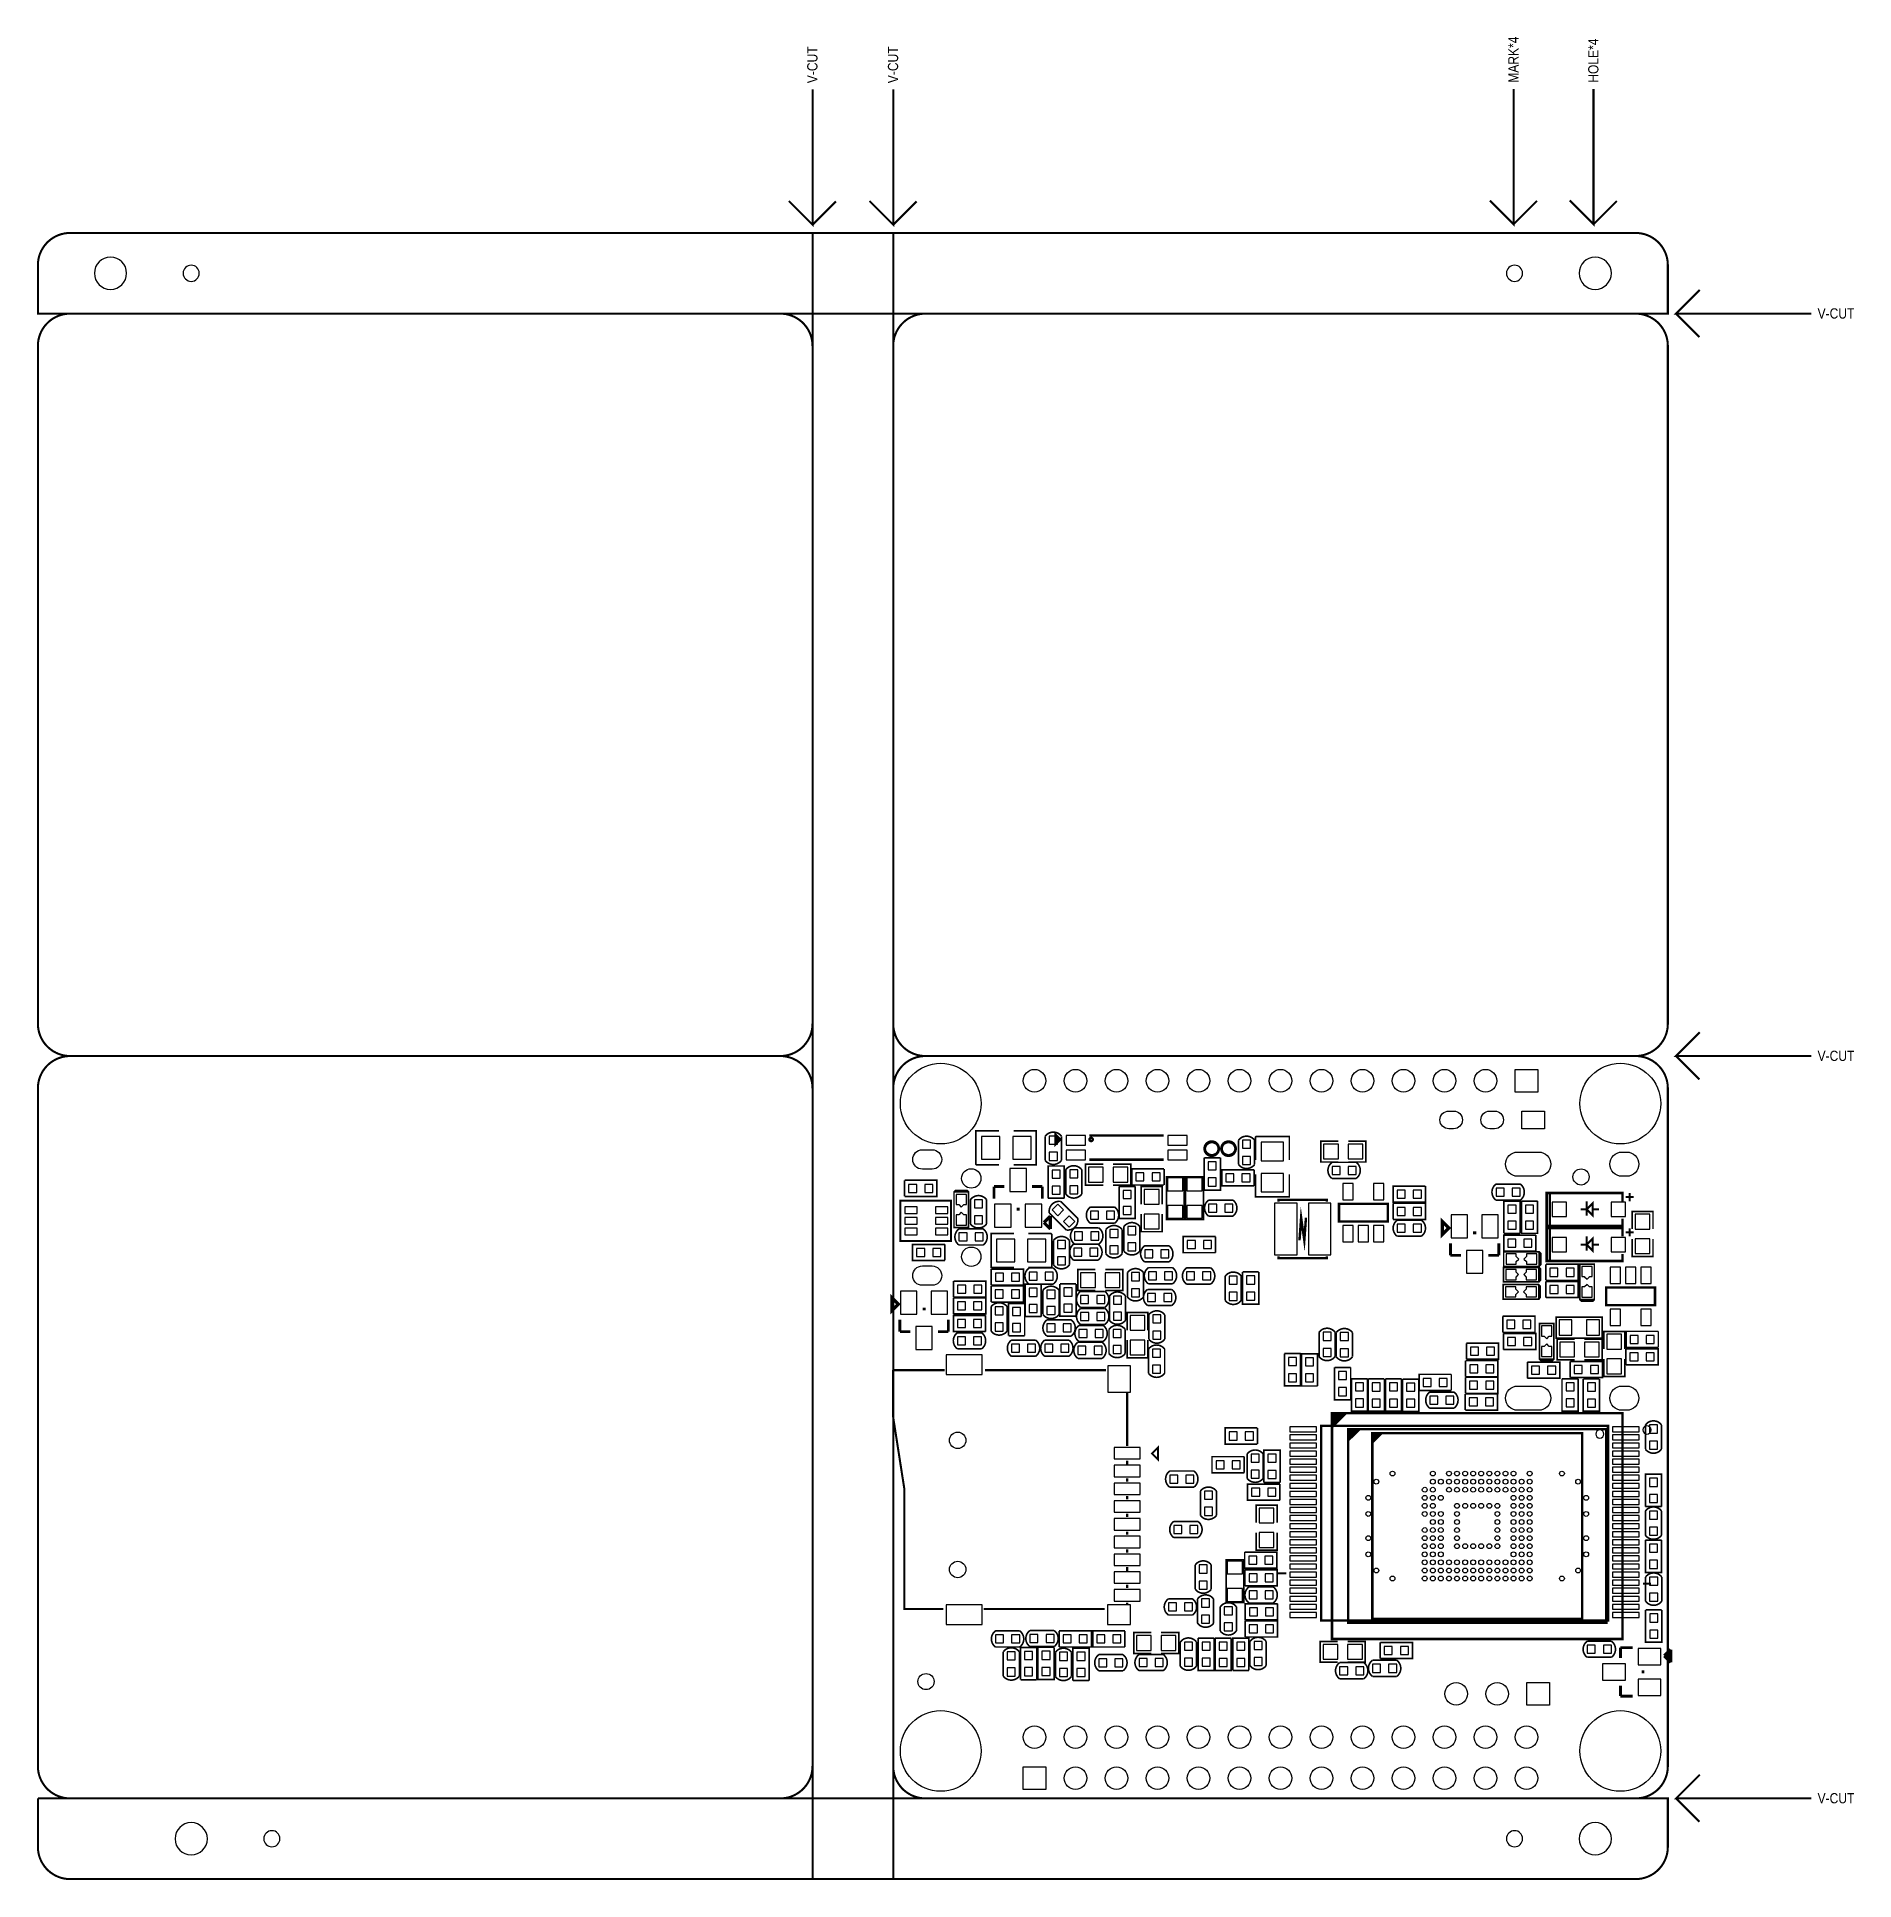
# Model space of a CAD drawing. Extents: x -900 to 3533, y 458 to 4954.
import ezdxf

# ---------------------------------------------------------------- set-up
doc = ezdxf.new("R2010")
doc.units = 0
doc.header["$MEASUREMENT"] = 0
for name, color, linetype in [('BOTTOM', 5, 'CONTINUOUS'), ('OUTLINE', 254, 'CONTINUOUS'), ('SILKSCREEN_BOTTOM', 171, 'CONTINUOUS')]:
    doc.layers.add(name, color=color, linetype=linetype)

msp = doc.modelspace()

# ---------------------------------------------------------------- texts
at = {"layer": 'OUTLINE', "width": 0.88}
for s, p in [('MARK*4', (2714.43, 4842.22)), ('HOLE*4', (2909.43, 4842.22)), ('V-CUT', (1004.19, 4841.11)), ('V-CUT', (1201.04, 4841.11))]:
    msp.add_text(s, height=25, rotation=90, dxfattribs=at).set_placement(p)
for p in [(3444, 4266.98), (3444, 2455.96), (3444, 644.94)]:
    msp.add_text('V-CUT', height=25, dxfattribs=at).set_placement(p)

# ---------------------------------------------------------------- linework, layer by layer
at = {"layer": 'BOTTOM'}
for points in [[(2761.439, 2435.287), (2761.439, 2380.169), (2706.321, 2380.169), (2706.321, 2435.287)], [(2777.811, 2333.7645), (2777.811, 2290.4575), (2722.693, 2290.4575), (2722.693, 2333.7645)], [(1404.5, 2216.5), (1449.5, 2216.5), (1449.5, 2271.5), (1404.5, 2271.5)], [(1480.5, 2216.5), (1525.5, 2216.5), (1525.5, 2271.5), (1480.5, 2271.5)], [(1589.4265, 2272.4275), (1569.7415, 2272.4275), (1569.7415, 2252.7425), (1589.4265, 2252.7425)], [(1610.73, 2274.184), (1610.73, 2250.566), (1657.97, 2250.566), (1657.97, 2274.184)], [(1858.77, 2274.184), (1858.77, 2250.566), (1906.01, 2250.566), (1906.01, 2274.184)], [(2041.1575, 2242.8375), (2060.8425, 2242.8375), (2060.8425, 2262.5225), (2041.1575, 2262.5225)], [(2086.5, 2257.5), (2086.5, 2212.5), (2141.5, 2212.5), (2141.5, 2257.5)], [(2239, 2217), (2275, 2217), (2275, 2253), (2239, 2253)], [(2299, 2217), (2335, 2217), (2335, 2253), (2299, 2253)], [(1589.4265, 2233.0675), (1569.7415, 2233.0675), (1569.7415, 2213.3825), (1589.4265, 2213.3825)], [(1610.73, 2238.744), (1610.73, 2215.126), (1657.97, 2215.126), (1657.97, 2238.744)], [(1858.77, 2238.744), (1858.77, 2215.126), (1906.01, 2215.126), (1906.01, 2238.744)], [(1977.2135, 2209.9105), (1957.5285, 2209.9105), (1957.5285, 2190.2255), (1977.2135, 2190.2255)], [(2041.1575, 2203.4775), (2060.8425, 2203.4775), (2060.8425, 2223.1625), (2041.1575, 2223.1625)], [(1513.782, 2137.33), (1513.782, 2193.33), (1473.782, 2193.33), (1473.782, 2137.33)], [(1576.7535, 2170.1585), (1596.4385, 2170.1585), (1596.4385, 2189.8435), (1576.7535, 2189.8435)], [(1619.5735, 2170.7835), (1639.2585, 2170.7835), (1639.2585, 2190.4685), (1619.5735, 2190.4685)], [(1665.402, 2160.581), (1701.402, 2160.581), (1701.402, 2196.581), (1665.402, 2196.581)], [(1725.402, 2160.581), (1761.402, 2160.581), (1761.402, 2196.581), (1725.402, 2196.581)], [(1800.681, 2163.202), (1800.681, 2182.887), (1780.996, 2182.887), (1780.996, 2163.202)], [(1840.041, 2163.202), (1840.041, 2182.887), (1820.356, 2182.887), (1820.356, 2163.202)], [(1895.795, 2170.536), (1858.393, 2170.536), (1858.393, 2139.04), (1895.795, 2139.04)], [(1942.795, 2170.536), (1905.393, 2170.536), (1905.393, 2139.04), (1942.795, 2139.04)], [(1977.2135, 2170.5505), (1957.5285, 2170.5505), (1957.5285, 2150.8655), (1977.2135, 2150.8655)], [(2020.163, 2161.157), (2020.163, 2180.842), (2000.478, 2180.842), (2000.478, 2161.157)], [(2059.523, 2161.157), (2059.523, 2180.842), (2039.838, 2180.842), (2039.838, 2161.157)], [(2086.5, 2181.5), (2086.5, 2136.5), (2141.5, 2136.5), (2141.5, 2181.5)], [(2279.163, 2179.157), (2279.163, 2198.842), (2259.478, 2198.842), (2259.478, 2179.157)], [(2318.523, 2179.157), (2318.523, 2198.842), (2298.838, 2198.842), (2298.838, 2179.157)], [(1226.5415, 2154.9545), (1226.5415, 2135.2695), (1246.2265, 2135.2695), (1246.2265, 2154.9545)], [(1265.9015, 2154.9545), (1265.9015, 2135.2695), (1285.5865, 2135.2695), (1285.5865, 2154.9545)], [(1342.5, 2105.5), (1348.74, 2105.5), (1348.74, 2105.476), (1355, 2099.216), (1361.26, 2105.476), (1361.26, 2105.5), (1367.5, 2105.5), (1367.5, 2130.5), (1342.5, 2130.5)], [(1387.1575, 2097.8375), (1406.8425, 2097.8375), (1406.8425, 2117.5225), (1387.1575, 2117.5225)], [(1576.7535, 2130.7985), (1596.4385, 2130.7985), (1596.4385, 2150.4835), (1576.7535, 2150.4835)], [(1619.5735, 2131.4235), (1639.2585, 2131.4235), (1639.2585, 2151.1085), (1619.5735, 2151.1085)], [(1769.4115, 2140.2205), (1749.7265, 2140.2205), (1749.7265, 2120.5355), (1769.4115, 2120.5355)], [(1837.551, 2106.515), (1837.551, 2142.515), (1801.551, 2142.515), (1801.551, 2106.515)], [(2286.098, 2117.181), (2311.098, 2117.181), (2311.098, 2157.181), (2286.098, 2157.181)], [(2360.902, 2117.181), (2385.902, 2117.181), (2385.902, 2157.181), (2360.902, 2157.181)], [(2438.163, 2121.157), (2438.163, 2140.842), (2418.478, 2140.842), (2418.478, 2121.157)], [(2477.523, 2121.157), (2477.523, 2140.842), (2457.838, 2140.842), (2457.838, 2121.157)], [(2679.289, 2126.212), (2679.289, 2145.897), (2659.604, 2145.897), (2659.604, 2126.212)], [(2718.649, 2126.212), (2718.649, 2145.897), (2698.964, 2145.897), (2698.964, 2126.212)], [(1247.382, 2099.945), (1217.382, 2099.945), (1217.382, 2083.945), (1247.382, 2083.945)], [(1247.382, 2073.945), (1217.382, 2073.945), (1217.382, 2057.945), (1247.382, 2057.945)], [(1322.185, 2099.945), (1292.185, 2099.945), (1292.185, 2083.945), (1322.185, 2083.945)], [(1322.185, 2073.945), (1292.185, 2073.945), (1292.185, 2057.945), (1322.185, 2057.945)], [(1367.5, 2080.5), (1361.26, 2080.5), (1361.26, 2080.524), (1355, 2086.784), (1348.74, 2080.524), (1348.74, 2080.5), (1342.5, 2080.5), (1342.5, 2055.5), (1367.5, 2055.5)], [(1387.1575, 2058.4775), (1406.8425, 2058.4775), (1406.8425, 2078.1625), (1387.1575, 2078.1625)], [(1476.38, 2050.708), (1476.38, 2106.708), (1436.38, 2106.708), (1436.38, 2050.708)], [(1551.184, 2050.708), (1551.184, 2106.708), (1511.184, 2106.708), (1511.184, 2050.708)], [(1590.566, 2078.5026), (1604.4854, 2092.422), (1590.566, 2106.3414), (1576.6466, 2092.422)], [(1618.398, 2050.6706), (1632.3174, 2064.59), (1618.398, 2078.5094), (1604.4786, 2064.59)], [(1670.0715, 2089.6915), (1670.0715, 2070.0065), (1689.7565, 2070.0065), (1689.7565, 2089.6915)], [(1709.4315, 2089.6915), (1709.4315, 2070.0065), (1729.1165, 2070.0065), (1729.1165, 2089.6915)], [(1769.4115, 2100.8605), (1749.7265, 2100.8605), (1749.7265, 2081.1755), (1769.4115, 2081.1755)], [(1837.551, 2046.515), (1837.551, 2082.515), (1801.551, 2082.515), (1801.551, 2046.515)], [(1895.795, 2103.606), (1858.393, 2103.606), (1858.393, 2072.11), (1895.795, 2072.11)], [(1942.795, 2103.606), (1905.393, 2103.606), (1905.393, 2072.11), (1942.795, 2072.11)], [(1958.4775, 2106.8425), (1958.4775, 2087.1575), (1978.1625, 2087.1575), (1978.1625, 2106.8425)], [(1997.8375, 2106.8425), (1997.8375, 2087.1575), (2017.5225, 2087.1575), (2017.5225, 2106.8425)], [(2119.152, 2109), (2119.152, 1983), (2174.25, 1983), (2174.25, 2109)], [(2201.75, 2109), (2201.75, 1983), (2256.848, 1983), (2256.848, 2109)], [(2418.4775, 2098.8425), (2418.4775, 2079.1575), (2438.1625, 2079.1575), (2438.1625, 2098.8425)], [(2457.8375, 2098.8425), (2457.8375, 2079.1575), (2477.5225, 2079.1575), (2477.5225, 2098.8425)], [(2550.055, 2080.584), (2550.055, 2024.584), (2590.055, 2024.584), (2590.055, 2080.584)], [(2624.859, 2080.584), (2624.859, 2024.584), (2664.859, 2024.584), (2664.859, 2080.584)], [(2688.7535, 2084.6225), (2708.4385, 2084.6225), (2708.4385, 2104.3075), (2688.7535, 2104.3075)], [(2751.2465, 2104.3265), (2731.5615, 2104.3265), (2731.5615, 2084.6415), (2751.2465, 2084.6415)], [(2796.173, 2076.416), (2831.173, 2076.416), (2831.173, 2111.416), (2796.173, 2111.416)], [(2940.173, 2076.416), (2975.173, 2076.416), (2975.173, 2111.416), (2940.173, 2111.416)], [(3035.02, 2045.915), (3035.02, 2081.915), (2999.02, 2081.915), (2999.02, 2045.915)], [(1247.382, 2047.945), (1217.382, 2047.945), (1217.382, 2031.945), (1247.382, 2031.945)], [(1322.185, 2047.945), (1292.185, 2047.945), (1292.185, 2031.945), (1322.185, 2031.945)], [(1369.071, 2016.819), (1369.071, 2036.504), (1349.386, 2036.504), (1349.386, 2016.819)], [(1408.431, 2016.819), (1408.431, 2036.504), (1388.746, 2036.504), (1388.746, 2016.819)], [(1631.4775, 2038.8425), (1631.4775, 2019.1575), (1651.1625, 2019.1575), (1651.1625, 2038.8425)], [(1670.8375, 2038.8425), (1670.8375, 2019.1575), (1690.5225, 2019.1575), (1690.5225, 2038.8425)], [(1737.4695, 2044.6105), (1717.7845, 2044.6105), (1717.7845, 2024.9255), (1737.4695, 2024.9255)], [(1781.0175, 2051.7325), (1761.3325, 2051.7325), (1761.3325, 2032.0475), (1781.0175, 2032.0475)], [(2286.098, 2014.819), (2311.098, 2014.819), (2311.098, 2054.819), (2286.098, 2054.819)], [(2323.5, 2014.819), (2348.5, 2014.819), (2348.5, 2054.819), (2323.5, 2054.819)], [(2360.902, 2014.819), (2385.902, 2014.819), (2385.902, 2054.819), (2360.902, 2054.819)], [(2418.4775, 2057.8425), (2418.4775, 2038.1575), (2438.1625, 2038.1575), (2438.1625, 2057.8425)], [(2457.8375, 2057.8425), (2457.8375, 2038.1575), (2477.5225, 2038.1575), (2477.5225, 2057.8425)], [(2688.7535, 2045.2625), (2708.4385, 2045.2625), (2708.4385, 2064.9475), (2688.7535, 2064.9475)], [(2751.2465, 2064.9665), (2731.5615, 2064.9665), (2731.5615, 2045.2815), (2751.2465, 2045.2815)], [(2796.173, 1990.416), (2831.173, 1990.416), (2831.173, 2025.416), (2796.173, 2025.416)], [(2940.173, 1990.416), (2975.173, 1990.416), (2975.173, 2025.416), (2940.173, 2025.416)], [(1265.839, 1979.045), (1265.839, 1998.73), (1246.154, 1998.73), (1246.154, 1979.045)], [(1305.199, 1979.045), (1305.199, 1998.73), (1285.514, 1998.73), (1285.514, 1979.045)], [(1485.58, 2020.852), (1440.58, 2020.852), (1440.58, 1965.852), (1485.58, 1965.852)], [(1561.58, 2020.852), (1516.58, 2020.852), (1516.58, 1965.852), (1561.58, 1965.852)], [(1609.3065, 2017.8575), (1589.6215, 2017.8575), (1589.6215, 1998.1725), (1609.3065, 1998.1725)], [(1609.3065, 1978.4975), (1589.6215, 1978.4975), (1589.6215, 1958.8125), (1609.3065, 1958.8125)], [(1629.4775, 1999.3425), (1629.4775, 1979.6575), (1649.1625, 1979.6575), (1649.1625, 1999.3425)], [(1668.8375, 1999.3425), (1668.8375, 1979.6575), (1688.5225, 1979.6575), (1688.5225, 1999.3425)], [(1737.4695, 2005.2505), (1717.7845, 2005.2505), (1717.7845, 1985.5655), (1737.4695, 1985.5655)], [(1781.0175, 2012.3725), (1761.3325, 2012.3725), (1761.3325, 1992.6875), (1781.0175, 1992.6875)], [(1822.163, 1975.657), (1822.163, 1995.342), (1802.478, 1995.342), (1802.478, 1975.657)], [(1861.523, 1975.657), (1861.523, 1995.342), (1841.838, 1995.342), (1841.838, 1975.657)], [(1926.163, 1998.157), (1926.163, 2017.842), (1906.478, 2017.842), (1906.478, 1998.157)], [(1965.523, 1998.157), (1965.523, 2017.842), (1945.838, 2017.842), (1945.838, 1998.157)], [(2587.457, 1993.962), (2587.457, 1937.962), (2627.457, 1937.962), (2627.457, 1993.962)], [(2709.015, 1960.196), (2709.015, 1966.436), (2709.039, 1966.436), (2715.299, 1972.696), (2709.039, 1978.956), (2709.015, 1978.956), (2709.015, 1985.196), (2684.015, 1985.196), (2684.015, 1960.196)], [(2707.787, 2001.753), (2707.787, 2021.438), (2688.102, 2021.438), (2688.102, 2001.753)], [(2747.147, 2001.753), (2747.147, 2021.438), (2727.462, 2021.438), (2727.462, 2001.753)], [(2734.015, 1985.196), (2734.015, 1978.956), (2733.991, 1978.956), (2727.731, 1972.696), (2733.991, 1966.436), (2734.015, 1966.436), (2734.015, 1960.196), (2759.015, 1960.196), (2759.015, 1985.196)], [(3035.02, 1985.915), (3035.02, 2021.915), (2999.02, 2021.915), (2999.02, 1985.915)], [(1438.1675, 1938.2425), (1438.1675, 1918.5575), (1457.8525, 1918.5575), (1457.8525, 1938.2425)], [(1477.5275, 1938.2425), (1477.5275, 1918.5575), (1497.2125, 1918.5575), (1497.2125, 1938.2425)], [(1520.3145, 1941.0855), (1520.3145, 1921.4005), (1539.9995, 1921.4005), (1539.9995, 1941.0855)], [(1559.6745, 1941.0855), (1559.6745, 1921.4005), (1579.3595, 1921.4005), (1579.3595, 1941.0855)], [(1646.134, 1903.435), (1682.134, 1903.435), (1682.134, 1939.435), (1646.134, 1939.435)], [(1706.134, 1903.435), (1742.134, 1903.435), (1742.134, 1939.435), (1706.134, 1939.435)], [(1789.8425, 1939.5225), (1770.1575, 1939.5225), (1770.1575, 1919.8375), (1789.8425, 1919.8375)], [(1831.132, 1922.176), (1831.132, 1941.861), (1811.447, 1941.861), (1811.447, 1922.176)], [(1870.492, 1922.176), (1870.492, 1941.861), (1850.807, 1941.861), (1850.807, 1922.176)], [(1924.163, 1921.657), (1924.163, 1941.342), (1904.478, 1941.342), (1904.478, 1921.657)], [(1963.523, 1921.657), (1963.523, 1941.342), (1943.838, 1941.342), (1943.838, 1921.657)], [(2708.471, 1922.196), (2708.471, 1928.436), (2708.495, 1928.436), (2714.755, 1934.696), (2708.495, 1940.956), (2708.471, 1940.956), (2708.471, 1947.196), (2683.471, 1947.196), (2683.471, 1922.196)], [(2733.471, 1947.196), (2733.471, 1940.956), (2733.447, 1940.956), (2727.187, 1934.696), (2733.447, 1928.436), (2733.471, 1928.436), (2733.471, 1922.196), (2758.471, 1922.196), (2758.471, 1947.196)], [(2791.0585, 1950.2465), (2791.0585, 1930.5615), (2810.7435, 1930.5615), (2810.7435, 1950.2465)], [(2830.4185, 1950.2465), (2830.4185, 1930.5615), (2850.1035, 1930.5615), (2850.1035, 1950.2465)], [(2869.196, 1929.757), (2875.436, 1929.757), (2875.436, 1929.733), (2881.696, 1923.473), (2887.956, 1929.733), (2887.956, 1929.757), (2894.196, 1929.757), (2894.196, 1954.757), (2869.196, 1954.757)], [(2962.984, 1952.854), (2937.984, 1952.854), (2937.984, 1912.854), (2962.984, 1912.854)], [(3000.386, 1952.854), (2975.386, 1952.854), (2975.386, 1912.854), (3000.386, 1912.854)], [(3037.788, 1952.854), (3012.788, 1952.854), (3012.788, 1912.854), (3037.788, 1912.854)], [(1206.968, 1894.58), (1206.968, 1838.58), (1246.968, 1838.58), (1246.968, 1894.58)], [(1281.772, 1894.58), (1281.772, 1838.58), (1321.772, 1838.58), (1321.772, 1894.58)], [(1346.1435, 1909.2425), (1346.1435, 1889.5575), (1365.8285, 1889.5575), (1365.8285, 1909.2425)], [(1385.5035, 1909.2425), (1385.5035, 1889.5575), (1405.1885, 1889.5575), (1405.1885, 1909.2425)], [(1437.9075, 1897.2425), (1437.9075, 1877.5575), (1457.5925, 1877.5575), (1457.5925, 1897.2425)], [(1477.2675, 1897.2425), (1477.2675, 1877.5575), (1496.9525, 1877.5575), (1496.9525, 1897.2425)], [(1520.6925, 1881.6335), (1540.3775, 1881.6335), (1540.3775, 1901.3185), (1520.6925, 1901.3185)], [(1564.1575, 1876.8375), (1583.8425, 1876.8375), (1583.8425, 1896.5225), (1564.1575, 1896.5225)], [(1625.2655, 1902.2415), (1605.5805, 1902.2415), (1605.5805, 1882.5565), (1625.2655, 1882.5565)], [(1789.8425, 1900.1625), (1770.1575, 1900.1625), (1770.1575, 1880.4775), (1789.8425, 1880.4775)], [(1829.163, 1869.157), (1829.163, 1888.842), (1809.478, 1888.842), (1809.478, 1869.157)], [(1868.523, 1869.157), (1868.523, 1888.842), (1848.838, 1888.842), (1848.838, 1869.157)], [(2028.3425, 1931.0225), (2008.6575, 1931.0225), (2008.6575, 1911.3375), (2028.3425, 1911.3375)], [(2028.3425, 1891.6625), (2008.6575, 1891.6625), (2008.6575, 1871.9775), (2028.3425, 1871.9775)], [(2070.8425, 1931.5225), (2051.1575, 1931.5225), (2051.1575, 1911.8375), (2070.8425, 1911.8375)], [(2070.8425, 1892.1625), (2051.1575, 1892.1625), (2051.1575, 1872.4775), (2070.8425, 1872.4775)], [(2707.959, 1880.196), (2707.959, 1886.436), (2707.983, 1886.436), (2714.243, 1892.696), (2707.983, 1898.956), (2707.959, 1898.956), (2707.959, 1905.196), (2682.959, 1905.196), (2682.959, 1880.196)], [(2732.959, 1905.196), (2732.959, 1898.956), (2732.935, 1898.956), (2726.675, 1892.696), (2732.935, 1886.436), (2732.959, 1886.436), (2732.959, 1880.196), (2757.959, 1880.196), (2757.959, 1905.196)], [(2791.1135, 1908.2465), (2791.1135, 1888.5615), (2810.7985, 1888.5615), (2810.7985, 1908.2465)], [(2830.4735, 1908.2465), (2830.4735, 1888.5615), (2850.1585, 1888.5615), (2850.1585, 1908.2465)], [(2894.196, 1904.757), (2887.956, 1904.757), (2887.956, 1904.781), (2881.696, 1911.041), (2875.436, 1904.781), (2875.436, 1904.757), (2869.196, 1904.757), (2869.196, 1879.757), (2894.196, 1879.757)], [(1345.8835, 1868.2425), (1345.8835, 1848.5575), (1365.5685, 1848.5575), (1365.5685, 1868.2425)], [(1385.2435, 1868.2425), (1385.2435, 1848.5575), (1404.9285, 1848.5575), (1404.9285, 1868.2425)], [(1437.5775, 1836.5295), (1457.2625, 1836.5295), (1457.2625, 1856.2145), (1437.5775, 1856.2145)], [(1480.1575, 1834.8375), (1499.8425, 1834.8375), (1499.8425, 1854.5225), (1480.1575, 1854.5225)], [(1520.6925, 1842.2735), (1540.3775, 1842.2735), (1540.3775, 1861.9585), (1520.6925, 1861.9585)], [(1564.1575, 1837.4775), (1583.8425, 1837.4775), (1583.8425, 1857.1625), (1564.1575, 1857.1625)], [(1625.2655, 1862.8815), (1605.5805, 1862.8815), (1605.5805, 1843.1965), (1625.2655, 1843.1965)], [(1665.73, 1864.41), (1665.73, 1884.095), (1646.045, 1884.095), (1646.045, 1864.41)], [(1705.09, 1864.41), (1705.09, 1884.095), (1685.405, 1884.095), (1685.405, 1864.41)], [(1745.8425, 1882.5225), (1726.1575, 1882.5225), (1726.1575, 1862.8375), (1745.8425, 1862.8375)], [(2962.984, 1850.492), (2937.984, 1850.492), (2937.984, 1810.492), (2962.984, 1810.492)], [(3037.788, 1850.492), (3012.788, 1850.492), (3012.788, 1810.492), (3037.788, 1810.492)], [(1244.37, 1807.958), (1244.37, 1751.958), (1284.37, 1751.958), (1284.37, 1807.958)], [(1365.237, 1805.757), (1365.237, 1825.442), (1345.552, 1825.442), (1345.552, 1805.757)], [(1404.597, 1805.757), (1404.597, 1825.442), (1384.912, 1825.442), (1384.912, 1805.757)], [(1437.5775, 1797.1695), (1457.2625, 1797.1695), (1457.2625, 1816.8545), (1437.5775, 1816.8545)], [(1480.1575, 1795.4775), (1499.8425, 1795.4775), (1499.8425, 1815.1625), (1480.1575, 1815.1625)], [(1564.1225, 1814.4695), (1564.1225, 1794.7845), (1583.8075, 1794.7845), (1583.8075, 1814.4695)], [(1603.4825, 1814.4695), (1603.4825, 1794.7845), (1623.1675, 1794.7845), (1623.1675, 1814.4695)], [(1661.811, 1781.379), (1661.811, 1801.064), (1642.126, 1801.064), (1642.126, 1781.379)], [(1665.841, 1822.864), (1665.841, 1842.549), (1646.156, 1842.549), (1646.156, 1822.864)], [(1701.171, 1781.379), (1701.171, 1801.064), (1681.486, 1801.064), (1681.486, 1781.379)], [(1705.201, 1822.864), (1705.201, 1842.549), (1685.516, 1842.549), (1685.516, 1822.864)], [(1725.2585, 1781.4525), (1744.9435, 1781.4525), (1744.9435, 1801.1375), (1725.2585, 1801.1375)], [(1745.8425, 1843.1625), (1726.1575, 1843.1625), (1726.1575, 1823.4775), (1745.8425, 1823.4775)], [(1766.95, 1835.038), (1766.95, 1799.038), (1802.95, 1799.038), (1802.95, 1835.038)], [(1841.8425, 1836.5225), (1822.1575, 1836.5225), (1822.1575, 1816.8375), (1841.8425, 1816.8375)], [(2685.7745, 1823.2465), (2685.7745, 1803.5615), (2705.4595, 1803.5615), (2705.4595, 1823.2465)], [(2725.1345, 1823.2465), (2725.1345, 1803.5615), (2744.8195, 1803.5615), (2744.8195, 1823.2465)], [(2770.696, 1784.713), (2776.936, 1784.713), (2776.936, 1784.689), (2783.196, 1778.429), (2789.456, 1784.689), (2789.456, 1784.713), (2795.696, 1784.713), (2795.696, 1809.713), (2770.696, 1809.713)], [(2813.423, 1824.147), (2813.423, 1786.745), (2844.919, 1786.745), (2844.919, 1824.147)], [(2880.353, 1824.147), (2880.353, 1786.745), (2911.849, 1786.745), (2911.849, 1824.147)], [(1365.243, 1763.577), (1365.243, 1783.262), (1345.558, 1783.262), (1345.558, 1763.577)], [(1404.603, 1763.577), (1404.603, 1783.262), (1384.918, 1783.262), (1384.918, 1763.577)], [(1497.083, 1745.349), (1497.083, 1765.034), (1477.398, 1765.034), (1477.398, 1745.349)], [(1536.443, 1745.349), (1536.443, 1765.034), (1516.758, 1765.034), (1516.758, 1745.349)], [(1558.6285, 1765.0345), (1558.6285, 1745.3495), (1578.3135, 1745.3495), (1578.3135, 1765.0345)], [(1597.9885, 1765.0345), (1597.9885, 1745.3495), (1617.6735, 1745.3495), (1617.6735, 1765.0345)], [(1659.163, 1740.157), (1659.163, 1759.842), (1639.478, 1759.842), (1639.478, 1740.157)], [(1698.523, 1740.157), (1698.523, 1759.842), (1678.838, 1759.842), (1678.838, 1740.157)], [(1725.2585, 1742.0925), (1744.9435, 1742.0925), (1744.9435, 1761.7775), (1725.2585, 1761.7775)], [(1766.95, 1775.038), (1766.95, 1739.038), (1802.95, 1739.038), (1802.95, 1775.038)], [(1841.8425, 1797.1625), (1822.1575, 1797.1625), (1822.1575, 1777.4775), (1841.8425, 1777.4775)], [(2257.2875, 1793.9875), (2237.6025, 1793.9875), (2237.6025, 1774.3025), (2257.2875, 1774.3025)], [(2257.2875, 1754.6275), (2237.6025, 1754.6275), (2237.6025, 1734.9425), (2257.2875, 1734.9425)], [(2299.4265, 1793.3565), (2279.7415, 1793.3565), (2279.7415, 1773.6715), (2299.4265, 1773.6715)], [(2299.4265, 1753.9965), (2279.7415, 1753.9965), (2279.7415, 1734.3115), (2299.4265, 1734.3115)], [(2597.0615, 1757.6465), (2597.0615, 1737.9615), (2616.7465, 1737.9615), (2616.7465, 1757.6465)], [(2636.4215, 1757.6465), (2636.4215, 1737.9615), (2656.1065, 1737.9615), (2656.1065, 1757.6465)], [(2687.5145, 1781.2465), (2687.5145, 1761.5615), (2707.1995, 1761.5615), (2707.1995, 1781.2465)], [(2726.8745, 1781.2465), (2726.8745, 1761.5615), (2746.5595, 1761.5615), (2746.5595, 1781.2465)], [(2795.696, 1759.713), (2789.456, 1759.713), (2789.456, 1759.737), (2783.196, 1765.997), (2776.936, 1759.737), (2776.936, 1759.713), (2770.696, 1759.713), (2770.696, 1734.713), (2795.696, 1734.713)], [(2851.364, 1770.15), (2815.364, 1770.15), (2815.364, 1734.15), (2851.364, 1734.15)], [(2911.364, 1770.15), (2875.364, 1770.15), (2875.364, 1734.15), (2911.364, 1734.15)], [(2929.98, 1789.085), (2929.98, 1753.085), (2965.98, 1753.085), (2965.98, 1789.085)], [(3006.346, 1766.892), (3006.346, 1786.577), (2986.661, 1786.577), (2986.661, 1766.892)], [(3045.706, 1766.892), (3045.706, 1786.577), (3026.021, 1786.577), (3026.021, 1766.892)], [(1318.087, 1691.468), (1406.087, 1691.468), (1406.087, 1739.468), (1318.087, 1739.468)], [(1712.489, 1648.071), (1767.489, 1648.071), (1767.489, 1712.071), (1712.489, 1712.071)], [(1821.6935, 1733.4145), (1841.3785, 1733.4145), (1841.3785, 1753.0995), (1821.6935, 1753.0995)], [(1821.6935, 1694.0545), (1841.3785, 1694.0545), (1841.3785, 1713.7395), (1821.6935, 1713.7395)], [(2173.0265, 1732.4225), (2153.3415, 1732.4225), (2153.3415, 1712.7375), (2173.0265, 1712.7375)], [(2194.7535, 1712.2535), (2214.4385, 1712.2535), (2214.4385, 1731.9385), (2194.7535, 1731.9385)], [(2595.2845, 1714.9765), (2595.2845, 1695.2915), (2614.9695, 1695.2915), (2614.9695, 1714.9765)], [(2634.6445, 1714.9765), (2634.6445, 1695.2915), (2654.3295, 1695.2915), (2654.3295, 1714.9765)], [(2746.1175, 1711.5265), (2746.1175, 1691.8415), (2765.8025, 1691.8415), (2765.8025, 1711.5265)], [(2785.4775, 1711.5265), (2785.4775, 1691.8415), (2805.1625, 1691.8415), (2805.1625, 1711.5265)], [(2850.4375, 1713.0265), (2850.4375, 1693.3415), (2870.1225, 1693.3415), (2870.1225, 1713.0265)], [(2889.7975, 1713.0265), (2889.7975, 1693.3415), (2909.4825, 1693.3415), (2909.4825, 1713.0265)], [(2929.98, 1729.085), (2929.98, 1693.085), (2965.98, 1693.085), (2965.98, 1729.085)], [(2986.3475, 1744.1075), (2986.3475, 1724.4225), (3006.0325, 1724.4225), (3006.0325, 1744.1075)], [(3025.7075, 1744.1075), (3025.7075, 1724.4225), (3045.3925, 1724.4225), (3045.3925, 1744.1075)], [(2173.0265, 1693.0625), (2153.3415, 1693.0625), (2153.3415, 1673.3775), (2173.0265, 1673.3775)], [(2194.7535, 1672.8935), (2214.4385, 1672.8935), (2214.4385, 1692.5785), (2194.7535, 1692.5785)], [(2295.1075, 1698.4725), (2275.4225, 1698.4725), (2275.4225, 1678.7875), (2295.1075, 1678.7875)], [(2336.2465, 1670.8465), (2316.5615, 1670.8465), (2316.5615, 1651.1615), (2336.2465, 1651.1615)], [(2377.2465, 1670.4065), (2357.5615, 1670.4065), (2357.5615, 1650.7215), (2377.2465, 1650.7215)], [(2419.2465, 1670.5865), (2399.5615, 1670.5865), (2399.5615, 1650.9015), (2419.2465, 1650.9015)], [(2461.2465, 1670.0665), (2441.5615, 1670.0665), (2441.5615, 1650.3815), (2461.2465, 1650.3815)], [(2501.323, 1661.973), (2501.323, 1681.658), (2481.638, 1681.658), (2481.638, 1661.973)], [(2540.683, 1661.973), (2540.683, 1681.658), (2520.998, 1681.658), (2520.998, 1661.973)], [(2594.9515, 1674.6345), (2594.9515, 1654.9495), (2614.6365, 1654.9495), (2614.6365, 1674.6345)], [(2634.3115, 1674.6345), (2634.3115, 1654.9495), (2653.9965, 1654.9495), (2653.9965, 1674.6345)], [(2850.0265, 1670.8625), (2830.3415, 1670.8625), (2830.3415, 1651.1775), (2850.0265, 1651.1775)], [(2902.0265, 1670.5225), (2882.3415, 1670.5225), (2882.3415, 1650.8375), (2902.0265, 1650.8375)], [(2295.1075, 1659.1125), (2275.4225, 1659.1125), (2275.4225, 1639.4275), (2295.1075, 1639.4275)], [(2336.2465, 1631.4865), (2316.5615, 1631.4865), (2316.5615, 1611.8015), (2336.2465, 1611.8015)], [(2377.2465, 1631.0465), (2357.5615, 1631.0465), (2357.5615, 1611.3615), (2377.2465, 1611.3615)], [(2419.2465, 1631.2265), (2399.5615, 1631.2265), (2399.5615, 1611.5415), (2419.2465, 1611.5415)], [(2461.2465, 1630.7065), (2441.5615, 1630.7065), (2441.5615, 1611.0215), (2461.2465, 1611.0215)], [(2517.633, 1618.793), (2517.633, 1638.478), (2497.948, 1638.478), (2497.948, 1618.793)], [(2556.993, 1618.793), (2556.993, 1638.478), (2537.308, 1638.478), (2537.308, 1618.793)], [(2594.3215, 1633.9545), (2594.3215, 1614.2695), (2614.0065, 1614.2695), (2614.0065, 1633.9545)], [(2633.6815, 1633.9545), (2633.6815, 1614.2695), (2653.3665, 1614.2695), (2653.3665, 1633.9545)], [(2850.0265, 1631.5025), (2830.3415, 1631.5025), (2830.3415, 1611.8175), (2850.0265, 1611.8175)], [(2902.0265, 1631.1625), (2882.3415, 1631.1625), (2882.3415, 1611.4775), (2902.0265, 1611.4775)], [(2028.163, 1531.191), (2028.163, 1550.876), (2008.478, 1550.876), (2008.478, 1531.191)], [(2067.523, 1531.191), (2067.523, 1550.876), (2047.838, 1550.876), (2047.838, 1531.191)], [(2221.6, 1551.322), (2221.6, 1563.322), (2156.6, 1563.322), (2156.6, 1551.322)], [(2221.6, 1531.629), (2221.6, 1543.629), (2156.6, 1543.629), (2156.6, 1531.629)], [(3009.002, 1551.322), (3009.002, 1563.322), (2944.002, 1563.322), (2944.002, 1551.322)], [(3009.002, 1531.629), (3009.002, 1543.629), (2944.002, 1543.629), (2944.002, 1531.629)], [(3033.7935, 1548.3675), (3053.4785, 1548.3675), (3053.4785, 1568.0525), (3033.7935, 1568.0525)], [(1727.69, 1484.968), (1791.69, 1484.968), (1791.69, 1512.968), (1727.69, 1512.968)], [(2062.1995, 1477.3025), (2081.8845, 1477.3025), (2081.8845, 1496.9875), (2062.1995, 1496.9875)], [(2103.1915, 1476.8375), (2122.8765, 1476.8375), (2122.8765, 1496.5225), (2103.1915, 1496.5225)], [(2221.6, 1511.952), (2221.6, 1523.952), (2156.6, 1523.952), (2156.6, 1511.952)], [(2221.6, 1492.259), (2221.6, 1504.259), (2156.6, 1504.259), (2156.6, 1492.259)], [(2221.6, 1472.582), (2221.6, 1484.582), (2156.6, 1484.582), (2156.6, 1472.582)], [(3009.002, 1511.952), (3009.002, 1523.952), (2944.002, 1523.952), (2944.002, 1511.952)], [(3009.002, 1492.259), (3009.002, 1504.259), (2944.002, 1504.259), (2944.002, 1492.259)], [(3009.002, 1472.582), (3009.002, 1484.582), (2944.002, 1484.582), (2944.002, 1472.582)], [(3033.7935, 1509.0075), (3053.4785, 1509.0075), (3053.4785, 1528.6925), (3033.7935, 1528.6925)], [(1727.69, 1441.669), (1791.69, 1441.669), (1791.69, 1469.669), (1727.69, 1469.669)], [(1883.163, 1426.157), (1883.163, 1445.842), (1863.478, 1445.842), (1863.478, 1426.157)], [(1922.523, 1426.157), (1922.523, 1445.842), (1902.838, 1445.842), (1902.838, 1426.157)], [(1996.197, 1461.157), (1996.197, 1480.842), (1976.512, 1480.842), (1976.512, 1461.157)], [(2035.557, 1461.157), (2035.557, 1480.842), (2015.872, 1480.842), (2015.872, 1461.157)], [(2062.1995, 1437.9425), (2081.8845, 1437.9425), (2081.8845, 1457.6275), (2062.1995, 1457.6275)], [(2103.1915, 1437.4775), (2122.8765, 1437.4775), (2122.8765, 1457.1625), (2103.1915, 1457.1625)], [(2221.6, 1452.889), (2221.6, 1464.889), (2156.6, 1464.889), (2156.6, 1452.889)], [(2221.6, 1433.212), (2221.6, 1445.212), (2156.6, 1445.212), (2156.6, 1433.212)], [(3009.002, 1452.889), (3009.002, 1464.889), (2944.002, 1464.889), (2944.002, 1452.889)], [(3009.002, 1433.212), (3009.002, 1445.212), (2944.002, 1445.212), (2944.002, 1433.212)], [(1727.69, 1398.37), (1791.69, 1398.37), (1791.69, 1426.37), (1727.69, 1426.37)], [(1948.1575, 1386.8375), (1967.8425, 1386.8375), (1967.8425, 1406.5225), (1948.1575, 1406.5225)], [(2083.129, 1394.157), (2083.129, 1413.842), (2063.444, 1413.842), (2063.444, 1394.157)], [(2122.489, 1394.157), (2122.489, 1413.842), (2102.804, 1413.842), (2102.804, 1394.157)], [(2221.6, 1413.519), (2221.6, 1425.519), (2156.6, 1425.519), (2156.6, 1413.519)], [(2221.6, 1393.842), (2221.6, 1405.842), (2156.6, 1405.842), (2156.6, 1393.842)], [(3009.002, 1413.519), (3009.002, 1425.519), (2944.002, 1425.519), (2944.002, 1413.519)], [(3009.002, 1393.842), (3009.002, 1405.842), (2944.002, 1405.842), (2944.002, 1393.842)], [(3033.9735, 1418.2375), (3053.6585, 1418.2375), (3053.6585, 1437.9225), (3033.9735, 1437.9225)], [(3033.9735, 1378.8775), (3053.6585, 1378.8775), (3053.6585, 1398.5625), (3033.9735, 1398.5625)], [(1727.69, 1355.071), (1791.69, 1355.071), (1791.69, 1383.071), (1727.69, 1383.071)], [(1948.1575, 1347.4775), (1967.8425, 1347.4775), (1967.8425, 1367.1625), (1948.1575, 1367.1625)], [(2117.901, 1329.416), (2117.901, 1365.416), (2081.901, 1365.416), (2081.901, 1329.416)], [(2221.6, 1374.149), (2221.6, 1386.149), (2156.6, 1386.149), (2156.6, 1374.149)], [(2221.6, 1354.471), (2221.6, 1366.471), (2156.6, 1366.471), (2156.6, 1354.471)], [(3009.002, 1374.149), (3009.002, 1386.149), (2944.002, 1386.149), (2944.002, 1374.149)], [(3009.002, 1354.471), (3009.002, 1366.471), (2944.002, 1366.471), (2944.002, 1354.471)], [(3033.7935, 1338.3675), (3053.4785, 1338.3675), (3053.4785, 1358.0525), (3033.7935, 1358.0525)], [(1727.69, 1311.669), (1791.69, 1311.669), (1791.69, 1339.669), (1727.69, 1339.669)], [(1893.163, 1303.157), (1893.163, 1322.842), (1873.478, 1322.842), (1873.478, 1303.157)], [(1932.523, 1303.157), (1932.523, 1322.842), (1912.838, 1322.842), (1912.838, 1303.157)], [(2117.901, 1269.416), (2117.901, 1305.416), (2081.901, 1305.416), (2081.901, 1269.416)], [(2221.6, 1334.779), (2221.6, 1346.779), (2156.6, 1346.779), (2156.6, 1334.779)], [(2221.6, 1315.101), (2221.6, 1327.101), (2156.6, 1327.101), (2156.6, 1315.101)], [(2221.6, 1295.409), (2221.6, 1307.409), (2156.6, 1307.409), (2156.6, 1295.409)], [(3009.002, 1334.779), (3009.002, 1346.779), (2944.002, 1346.779), (2944.002, 1334.779)], [(3009.002, 1315.101), (3009.002, 1327.101), (2944.002, 1327.101), (2944.002, 1315.101)], [(3009.002, 1295.409), (3009.002, 1307.409), (2944.002, 1307.409), (2944.002, 1295.409)], [(3033.7935, 1299.0075), (3053.4785, 1299.0075), (3053.4785, 1318.6925), (3033.7935, 1318.6925)], [(1727.69, 1268.37), (1791.69, 1268.37), (1791.69, 1296.37), (1727.69, 1296.37)], [(2221.6, 1275.731), (2221.6, 1287.731), (2156.6, 1287.731), (2156.6, 1275.731)], [(2221.6, 1256.038), (2221.6, 1268.038), (2156.6, 1268.038), (2156.6, 1256.038)], [(3009.002, 1275.731), (3009.002, 1287.731), (2944.002, 1287.731), (2944.002, 1275.731)], [(3009.002, 1256.038), (3009.002, 1268.038), (2944.002, 1268.038), (2944.002, 1256.038)], [(3053.5265, 1277.1425), (3033.8415, 1277.1425), (3033.8415, 1257.4575), (3053.5265, 1257.4575)], [(1727.69, 1225.071), (1791.69, 1225.071), (1791.69, 1253.071), (1727.69, 1253.071)], [(1955.1565, 1226.5225), (1935.4715, 1226.5225), (1935.4715, 1206.8375), (1955.1565, 1206.8375)], [(2003.9, 1204.606), (2041.302, 1204.606), (2041.302, 1236.102), (2003.9, 1236.102)], [(2056.2175, 1248.0265), (2056.2175, 1228.3415), (2075.9025, 1228.3415), (2075.9025, 1248.0265)], [(2095.5775, 1248.0265), (2095.5775, 1228.3415), (2115.2625, 1228.3415), (2115.2625, 1248.0265)], [(2221.6, 1236.361), (2221.6, 1248.361), (2156.6, 1248.361), (2156.6, 1236.361)], [(2221.6, 1216.668), (2221.6, 1228.668), (2156.6, 1228.668), (2156.6, 1216.668)], [(3009.002, 1236.361), (3009.002, 1248.361), (2944.002, 1248.361), (2944.002, 1236.361)], [(3009.002, 1216.668), (3009.002, 1228.668), (2944.002, 1228.668), (2944.002, 1216.668)], [(3053.5265, 1237.7825), (3033.8415, 1237.7825), (3033.8415, 1218.0975), (3053.5265, 1218.0975)], [(1727.69, 1181.772), (1791.69, 1181.772), (1791.69, 1209.772), (1727.69, 1209.772)], [(1955.1565, 1187.1625), (1935.4715, 1187.1625), (1935.4715, 1167.4775), (1955.1565, 1167.4775)], [(2003.9, 1137.676), (2041.302, 1137.676), (2041.302, 1169.172), (2003.9, 1169.172)], [(2056.9575, 1205.0265), (2056.9575, 1185.3415), (2076.6425, 1185.3415), (2076.6425, 1205.0265)], [(2096.3175, 1205.0265), (2096.3175, 1185.3415), (2116.0025, 1185.3415), (2116.0025, 1205.0265)], [(2221.6, 1196.991), (2221.6, 1208.991), (2156.6, 1208.991), (2156.6, 1196.991)], [(2221.6, 1177.298), (2221.6, 1189.298), (2156.6, 1189.298), (2156.6, 1177.298)], [(2221.6, 1157.621), (2221.6, 1169.621), (2156.6, 1169.621), (2156.6, 1157.621)], [(3009.002, 1196.991), (3009.002, 1208.991), (2944.002, 1208.991), (2944.002, 1196.991)], [(3009.002, 1177.298), (3009.002, 1189.298), (2944.002, 1189.298), (2944.002, 1177.298)], [(3009.002, 1157.621), (3009.002, 1169.621), (2944.002, 1169.621), (2944.002, 1157.621)], [(3034.2935, 1177.3675), (3053.9785, 1177.3675), (3053.9785, 1197.0525), (3034.2935, 1197.0525)], [(1318.087, 1081.272), (1406.087, 1081.272), (1406.087, 1129.272), (1318.087, 1129.272)], [(1711.989, 1081.272), (1767.989, 1081.272), (1767.989, 1129.272), (1711.989, 1129.272)], [(1727.69, 1138.468), (1791.69, 1138.468), (1791.69, 1166.468), (1727.69, 1166.468)], [(1879.87, 1114.22), (1879.87, 1133.905), (1860.185, 1133.905), (1860.185, 1114.22)], [(1919.23, 1114.22), (1919.23, 1133.905), (1899.545, 1133.905), (1899.545, 1114.22)], [(1941.1575, 1123.8375), (1960.8425, 1123.8375), (1960.8425, 1143.5225), (1941.1575, 1143.5225)], [(1996.6575, 1104.8375), (2016.3425, 1104.8375), (2016.3425, 1124.5225), (1996.6575, 1124.5225)], [(2057.0075, 1163.2065), (2057.0075, 1143.5215), (2076.6925, 1143.5215), (2076.6925, 1163.2065)], [(2096.3675, 1163.2065), (2096.3675, 1143.5215), (2116.0525, 1143.5215), (2116.0525, 1163.2065)], [(2221.6, 1137.928), (2221.6, 1149.928), (2156.6, 1149.928), (2156.6, 1137.928)], [(2221.6, 1118.251), (2221.6, 1130.251), (2156.6, 1130.251), (2156.6, 1118.251)], [(3009.002, 1137.928), (3009.002, 1149.928), (2944.002, 1149.928), (2944.002, 1137.928)], [(3009.002, 1118.251), (3009.002, 1130.251), (2944.002, 1130.251), (2944.002, 1118.251)], [(3034.2935, 1138.0075), (3053.9785, 1138.0075), (3053.9785, 1157.6925), (3034.2935, 1157.6925)], [(1941.1575, 1084.4775), (1960.8425, 1084.4775), (1960.8425, 1104.1625), (1941.1575, 1104.1625)], [(1996.6575, 1065.4775), (2016.3425, 1065.4775), (2016.3425, 1085.1625), (1996.6575, 1085.1625)], [(2057.6335, 1080.2465), (2057.6335, 1060.5615), (2077.3185, 1060.5615), (2077.3185, 1080.2465)], [(2077.485, 1102.305), (2077.485, 1121.99), (2057.8, 1121.99), (2057.8, 1102.305)], [(2096.9935, 1080.2465), (2096.9935, 1060.5615), (2116.6785, 1060.5615), (2116.6785, 1080.2465)], [(2116.845, 1102.305), (2116.845, 1121.99), (2097.16, 1121.99), (2097.16, 1102.305)], [(2221.6, 1098.558), (2221.6, 1110.558), (2156.6, 1110.558), (2156.6, 1098.558)], [(3009.002, 1098.558), (3009.002, 1110.558), (2944.002, 1110.558), (2944.002, 1098.558)], [(3054.1075, 1106.9385), (3034.4225, 1106.9385), (3034.4225, 1087.2535), (3054.1075, 1087.2535)], [(1438.4775, 1055.8425), (1438.4775, 1036.1575), (1458.1625, 1036.1575), (1458.1625, 1055.8425)], [(1477.8375, 1055.8425), (1477.8375, 1036.1575), (1497.5225, 1036.1575), (1497.5225, 1055.8425)], [(1522.4775, 1056.8425), (1522.4775, 1037.1575), (1542.1625, 1037.1575), (1542.1625, 1056.8425)], [(1561.8375, 1056.8425), (1561.8375, 1037.1575), (1581.5225, 1037.1575), (1581.5225, 1056.8425)], [(1603.4775, 1055.8425), (1603.4775, 1036.1575), (1623.1625, 1036.1575), (1623.1625, 1055.8425)], [(1642.8375, 1055.8425), (1642.8375, 1036.1575), (1662.5225, 1036.1575), (1662.5225, 1055.8425)], [(1705.163, 1036.157), (1705.163, 1055.842), (1685.478, 1055.842), (1685.478, 1036.157)], [(1744.523, 1036.157), (1744.523, 1055.842), (1724.838, 1055.842), (1724.838, 1036.157)], [(1818.628, 1054.101), (1782.628, 1054.101), (1782.628, 1018.101), (1818.628, 1018.101)], [(1878.628, 1054.101), (1842.628, 1054.101), (1842.628, 1018.101), (1878.628, 1018.101)], [(1899.2125, 1018.8135), (1918.8975, 1018.8135), (1918.8975, 1038.4985), (1899.2125, 1038.4985)], [(1962.4425, 1038.2625), (1942.7575, 1038.2625), (1942.7575, 1018.5775), (1962.4425, 1018.5775)], [(2003.8425, 1038.0225), (1984.1575, 1038.0225), (1984.1575, 1018.3375), (2003.8425, 1018.3375)], [(2027.1575, 1018.3375), (2046.8425, 1018.3375), (2046.8425, 1038.0225), (2027.1575, 1038.0225)], [(2069.1575, 1020.3375), (2088.8425, 1020.3375), (2088.8425, 1040.0225), (2069.1575, 1040.0225)], [(3054.1075, 1067.5785), (3034.4225, 1067.5785), (3034.4225, 1047.8935), (3054.1075, 1047.8935)], [(1467.1575, 994.8375), (1486.8425, 994.8375), (1486.8425, 1014.5225), (1467.1575, 1014.5225)], [(1509.4415, 995.7665), (1529.1265, 995.7665), (1529.1265, 1015.4515), (1509.4415, 1015.4515)], [(1571.5205, 1015.8745), (1551.8355, 1015.8745), (1551.8355, 996.1895), (1571.5205, 996.1895)], [(1594.4005, 993.7545), (1614.0855, 993.7545), (1614.0855, 1013.4395), (1594.4005, 1013.4395)], [(1637.2415, 993.7245), (1656.9265, 993.7245), (1656.9265, 1013.4095), (1637.2415, 1013.4095)], [(1690.4775, 997.8425), (1690.4775, 978.1575), (1710.1625, 978.1575), (1710.1625, 997.8425)], [(1729.8375, 997.8425), (1729.8375, 978.1575), (1749.5225, 978.1575), (1749.5225, 997.8425)], [(1788.6195, 998.2565), (1788.6195, 978.5715), (1808.3045, 978.5715), (1808.3045, 998.2565)], [(1827.9795, 998.2565), (1827.9795, 978.5715), (1847.6645, 978.5715), (1847.6645, 998.2565)], [(1899.2125, 979.4535), (1918.8975, 979.4535), (1918.8975, 999.1385), (1899.2125, 999.1385)], [(1962.4425, 998.9025), (1942.7575, 998.9025), (1942.7575, 979.2175), (1962.4425, 979.2175)], [(2003.8425, 998.6625), (1984.1575, 998.6625), (1984.1575, 978.9775), (2003.8425, 978.9775)], [(2027.1575, 978.9775), (2046.8425, 978.9775), (2046.8425, 998.6625), (2027.1575, 998.6625)], [(2069.1575, 980.9775), (2088.8425, 980.9775), (2088.8425, 1000.6625), (2069.1575, 1000.6625)], [(2237.5, 996.5), (2273.5, 996.5), (2273.5, 1032.5), (2237.5, 1032.5)], [(2297.5, 996.5), (2333.5, 996.5), (2333.5, 1032.5), (2297.5, 1032.5)], [(2386.8835, 1027.6075), (2386.8835, 1007.9225), (2406.5685, 1007.9225), (2406.5685, 1027.6075)], [(2426.2435, 1027.6075), (2426.2435, 1007.9225), (2445.9285, 1007.9225), (2445.9285, 1027.6075)], [(2882.0075, 1030.7065), (2882.0075, 1011.0215), (2901.6925, 1011.0215), (2901.6925, 1030.7065)], [(2921.3675, 1030.7065), (2921.3675, 1011.0215), (2941.0525, 1011.0215), (2941.0525, 1030.7065)], [(3061.945, 1023.058), (3005.945, 1023.058), (3005.945, 983.058), (3061.945, 983.058)], [(1467.1575, 955.4775), (1486.8425, 955.4775), (1486.8425, 975.1625), (1467.1575, 975.1625)], [(1509.4415, 956.4065), (1529.1265, 956.4065), (1529.1265, 976.0915), (1509.4415, 976.0915)], [(1571.5205, 976.5145), (1551.8355, 976.5145), (1551.8355, 956.8295), (1571.5205, 956.8295)], [(1594.4005, 954.3945), (1614.0855, 954.3945), (1614.0855, 974.0795), (1594.4005, 974.0795)], [(1637.2415, 954.3645), (1656.9265, 954.3645), (1656.9265, 974.0495), (1637.2415, 974.0495)], [(2297.663, 958.657), (2297.663, 978.342), (2277.978, 978.342), (2277.978, 958.657)], [(2337.023, 958.657), (2337.023, 978.342), (2317.338, 978.342), (2317.338, 958.657)], [(2377.962, 964.5), (2377.962, 984.185), (2358.277, 984.185), (2358.277, 964.5)], [(2417.322, 964.5), (2417.322, 984.185), (2397.637, 984.185), (2397.637, 964.5)], [(2975.323, 985.656), (2919.323, 985.656), (2919.323, 945.656), (2975.323, 945.656)], [(3061.945, 948.254), (3005.945, 948.254), (3005.945, 908.254), (3061.945, 908.254)], [(2789.939, 939.559), (2789.939, 884.441), (2734.821, 884.441), (2734.821, 939.559)], [(1506.321, 678.649), (1506.321, 733.767), (1561.439, 733.767), (1561.439, 678.649)]]:
    msp.add_lwpolyline(points, close=True, dxfattribs=at)
for points in [[(2544.3465, 2333.7645), (2556.1575, 2333.7645, -1), (2556.1575, 2290.4575), (2544.3465, 2290.4575, -1)], [(2644.3465, 2333.7645), (2656.1575, 2333.7645, -1), (2656.1575, 2290.4575), (2644.3465, 2290.4575, -1)], [(1283.776, 2192.076), (1260.154, 2192.076, -1), (1260.154, 2239.32), (1283.776, 2239.32, -1)], [(2712.3345, 2233.7425), (2763.5155, 2233.7425, -1), (2763.5155, 2174.6875), (2712.3345, 2174.6875, -1)], [(2966.6655, 2233.7425), (2978.4765, 2233.7425, -1), (2978.4765, 2174.6875), (2966.6655, 2174.6875, -1)], [(1283.776, 1908.612), (1260.154, 1908.612, -1), (1260.154, 1955.856), (1283.776, 1955.856, -1)], [(2712.3345, 1662.8765), (2763.5155, 1662.8765, -1), (2763.5155, 1603.8215), (2712.3345, 1603.8215, -1)], [(2966.6655, 1662.8765), (2978.4765, 1662.8765, -1), (2978.4765, 1603.8215), (2966.6655, 1603.8215, -1)]]:
    msp.add_lwpolyline(points, format="xyb", close=True, dxfattribs=at)
for centre, radius in [((1304.925, 2352.075), 98.425), ((1533.88, 2407.728), 27.559), ((1633.88, 2407.728), 27.559), ((1733.88, 2407.728), 27.559), ((1833.88, 2407.728), 27.559), ((1933.88, 2407.728), 27.559), ((2033.88, 2407.728), 27.559), ((2133.88, 2407.728), 27.559), ((2233.88, 2407.728), 27.559), ((2333.88, 2407.728), 27.559), ((2433.88, 2407.728), 27.559), ((2533.88, 2407.728), 27.559), ((2633.88, 2407.728), 27.559), ((2962.835, 2352.075), 98.425), ((1966, 2242), 15), ((2007, 2242), 15), ((1379.445, 2169.438), 23.622), ((2867, 2173), 19.685), ((1379.445, 1978.494), 23.622), ((1346.288, 1530.468), 20), ((2406.981, 1449.404), 5.9055), ((2505.383, 1449.404), 5.9055), ((2544.78, 1449.404), 5.9055), ((2564.481, 1449.404), 5.9055), ((2584.182, 1449.404), 5.9055), ((2603.883, 1449.404), 5.9055), ((2623.481, 1449.404), 5.9055), ((2643.182, 1449.404), 5.9055), ((2662.883, 1449.404), 5.9055), ((2682.584, 1449.404), 5.9055), ((2702.28, 1449.404), 5.9055), ((2741.682, 1449.404), 5.9055), ((2820.383, 1449.404), 5.9055), ((2347.981, 1390.306), 5.9055), ((2367.584, 1429.703), 5.9055), ((2485.682, 1410.002), 5.9055), ((2485.682, 1390.306), 5.9055), ((2505.383, 1429.703), 5.9055), ((2505.383, 1410.002), 5.9055), ((2505.383, 1390.306), 5.9055), ((2525.084, 1429.703), 5.9055), ((2525.084, 1390.306), 5.9055), ((2544.78, 1429.703), 5.9055), ((2544.78, 1410.002), 5.9055), ((2564.481, 1429.703), 5.9055), ((2564.481, 1410.002), 5.9055), ((2584.182, 1429.703), 5.9055), ((2584.182, 1410.002), 5.9055), ((2603.883, 1429.703), 5.9055), ((2603.883, 1410.002), 5.9055), ((2623.481, 1429.703), 5.9055), ((2623.481, 1410.002), 5.9055), ((2643.182, 1429.703), 5.9055), ((2643.182, 1410.002), 5.9055), ((2662.883, 1429.703), 5.9055), ((2662.883, 1410.002), 5.9055), ((2682.584, 1429.703), 5.9055), ((2682.584, 1410.002), 5.9055), ((2702.28, 1429.703), 5.9055), ((2702.28, 1410.002), 5.9055), ((2702.28, 1390.306), 5.9055), ((2721.981, 1429.703), 5.9055), ((2721.981, 1410.002), 5.9055), ((2721.981, 1390.306), 5.9055), ((2741.682, 1429.703), 5.9055), ((2741.682, 1410.002), 5.9055), ((2741.682, 1390.306), 5.9055), ((2859.78, 1429.703), 5.9055), ((2879.383, 1390.306), 5.9055), ((2347.981, 1350.904), 5.9055), ((2485.682, 1370.605), 5.9055), ((2485.682, 1350.904), 5.9055), ((2505.383, 1370.605), 5.9055), ((2505.383, 1350.904), 5.9055), ((2525.084, 1350.904), 5.9055), ((2564.481, 1370.605), 5.9055), ((2564.481, 1350.904), 5.9055), ((2584.182, 1370.605), 5.9055), ((2603.883, 1370.605), 5.9055), ((2623.481, 1370.605), 5.9055), ((2643.182, 1370.605), 5.9055), ((2662.883, 1370.605), 5.9055), ((2662.883, 1350.904), 5.9055), ((2702.28, 1370.605), 5.9055), ((2702.28, 1350.904), 5.9055), ((2721.981, 1370.605), 5.9055), ((2721.981, 1350.904), 5.9055), ((2741.682, 1370.605), 5.9055), ((2741.682, 1350.904), 5.9055), ((2879.383, 1350.904), 5.9055), ((2485.682, 1311.605), 5.9055), ((2505.383, 1331.203), 5.9055), ((2505.383, 1311.605), 5.9055), ((2525.084, 1331.203), 5.9055), ((2525.084, 1311.605), 5.9055), ((2564.481, 1331.203), 5.9055), ((2564.481, 1311.605), 5.9055), ((2662.883, 1331.203), 5.9055), ((2662.883, 1311.605), 5.9055), ((2702.28, 1331.203), 5.9055), ((2702.28, 1311.605), 5.9055), ((2721.981, 1331.203), 5.9055), ((2721.981, 1311.605), 5.9055), ((2741.682, 1331.203), 5.9055), ((2741.682, 1311.605), 5.9055), ((2347.981, 1291.904), 5.9055), ((2485.682, 1291.904), 5.9055), ((2485.682, 1272.203), 5.9055), ((2505.383, 1291.904), 5.9055), ((2505.383, 1272.203), 5.9055), ((2525.084, 1291.904), 5.9055), ((2525.084, 1272.203), 5.9055), ((2564.481, 1291.904), 5.9055), ((2564.481, 1272.203), 5.9055), ((2584.182, 1272.203), 5.9055), ((2603.883, 1272.203), 5.9055), ((2623.481, 1272.203), 5.9055), ((2643.182, 1272.203), 5.9055), ((2662.883, 1291.904), 5.9055), ((2662.883, 1272.203), 5.9055), ((2702.28, 1291.904), 5.9055), ((2702.28, 1272.203), 5.9055), ((2721.981, 1291.904), 5.9055), ((2721.981, 1272.203), 5.9055), ((2741.682, 1291.904), 5.9055), ((2741.682, 1272.203), 5.9055), ((2879.383, 1291.904), 5.9055), ((1346.288, 1215.468), 20), ((2347.981, 1252.502), 5.9055), ((2367.584, 1213.105), 5.9055), ((2485.682, 1252.502), 5.9055), ((2485.682, 1232.806), 5.9055), ((2485.682, 1213.105), 5.9055), ((2505.383, 1252.502), 5.9055), ((2505.383, 1232.806), 5.9055), ((2505.383, 1213.105), 5.9055), ((2525.084, 1252.502), 5.9055), ((2525.084, 1232.806), 5.9055), ((2525.084, 1213.105), 5.9055), ((2544.78, 1232.806), 5.9055), ((2544.78, 1213.105), 5.9055), ((2564.481, 1232.806), 5.9055), ((2564.481, 1213.105), 5.9055), ((2584.182, 1232.806), 5.9055), ((2584.182, 1213.105), 5.9055), ((2603.883, 1232.806), 5.9055), ((2603.883, 1213.105), 5.9055), ((2623.481, 1232.806), 5.9055), ((2623.481, 1213.105), 5.9055), ((2643.182, 1232.806), 5.9055), ((2643.182, 1213.105), 5.9055), ((2662.883, 1232.806), 5.9055), ((2662.883, 1213.105), 5.9055), ((2682.584, 1232.806), 5.9055), ((2682.584, 1213.105), 5.9055), ((2702.28, 1252.502), 5.9055), ((2702.28, 1232.806), 5.9055), ((2702.28, 1213.105), 5.9055), ((2721.981, 1252.502), 5.9055), ((2721.981, 1232.806), 5.9055), ((2721.981, 1213.105), 5.9055), ((2741.682, 1252.502), 5.9055), ((2741.682, 1232.806), 5.9055), ((2741.682, 1213.105), 5.9055), ((2859.78, 1213.105), 5.9055), ((2879.383, 1252.502), 5.9055), ((2406.981, 1193.404), 5.9055), ((2485.682, 1193.404), 5.9055), ((2505.383, 1193.404), 5.9055), ((2525.084, 1193.404), 5.9055), ((2544.78, 1193.404), 5.9055), ((2564.481, 1193.404), 5.9055), ((2584.182, 1193.404), 5.9055), ((2603.883, 1193.404), 5.9055), ((2623.481, 1193.404), 5.9055), ((2643.182, 1193.404), 5.9055), ((2662.883, 1193.404), 5.9055), ((2682.584, 1193.404), 5.9055), ((2702.28, 1193.404), 5.9055), ((2721.981, 1193.404), 5.9055), ((2741.682, 1193.404), 5.9055), ((2820.383, 1193.404), 5.9055), ((1269, 942), 19.685), ((2562.38, 912), 27.559), ((2662.38, 912), 27.559), ((1304.925, 772.905), 98.425), ((2962.835, 772.905), 98.425), ((1533.88, 806.208), 27.559), ((1633.88, 806.208), 27.559), ((1733.88, 806.208), 27.559), ((1833.88, 806.208), 27.559), ((1933.88, 806.208), 27.559), ((2033.88, 806.208), 27.559), ((2133.88, 806.208), 27.559), ((2233.88, 806.208), 27.559), ((2333.88, 806.208), 27.559), ((2433.88, 806.208), 27.559), ((2533.88, 806.208), 27.559), ((2633.88, 806.208), 27.559), ((2733.88, 806.208), 27.559), ((1633.88, 706.208), 27.559), ((1733.88, 706.208), 27.559), ((1833.88, 706.208), 27.559), ((1933.88, 706.208), 27.559), ((2033.88, 706.208), 27.559), ((2133.88, 706.208), 27.559), ((2233.88, 706.208), 27.559), ((2333.88, 706.208), 27.559), ((2433.88, 706.208), 27.559), ((2533.88, 706.208), 27.559), ((2633.88, 706.208), 27.559), ((2733.88, 706.208), 27.559)]:
    msp.add_circle(centre, radius, dxfattribs=at)
at = {"layer": 'OUTLINE'}
for points in [[(992.15, 4826.11, 5, 5, 0), (992.15, 4495.87, 5, 5, 0), (934.19, 4553.83, 5, 5, 0)], [(1189, 4826.11, 5, 5, 0), (1189, 4495.87, 5, 5, 0), (1131.04, 4553.83, 5, 5, 0)], [(2702.39, 4827.22, 5, 5, 0), (2702.39, 4496.98, 5, 5, 0), (2644.43, 4554.94, 5, 5, 0)], [(2897.39, 4827.22, 5, 5, 0), (2897.39, 4496.98, 5, 5, 0), (2839.43, 4554.94, 5, 5, 0)], [(992.15, 4495.87, 5, 5, 0), (1049.19, 4552.91, 5, 5, 0)], [(1189, 4495.87, 5, 5, 0), (1246.04, 4552.91, 5, 5, 0)], [(2702.39, 4496.98, 5, 5, 0), (2759.43, 4554.02, 5, 5, 0)], [(2897.39, 4496.98, 5, 5, 0), (2954.43, 4554.02, 5, 5, 0)], [(-818.87, 4279.02, 5, 5, 0.414214), (-897.61, 4200.28, 5, 5, 0), (-897.61, 2546.74, 5, 5, 0.414214), (-818.87, 2468, 5, 5, 0), (913.41, 2468, 5, 5, 0.414214), (992.15, 2546.74, 5, 5, 0), (992.15, 4200.28, 5, 5, 0.414214), (913.41, 4279.02, 5, 5, 0), (-897.61, 4279.02, 5, 5, 0), (-897.61, 4397.13, 5, 5, -0.414214), (-818.87, 4475.87, 5, 5, 0), (3000.02, 4475.87, 5, 5, -0.414214), (3078.76, 4397.13, 5, 5, 0), (3078.76, 4279.02, 5, 5, 0), (-818.87, 4279.02, 5, 5, 0)], [(1189, 460.13, 5, 5, 0), (992.15, 460.13, 5, 5, 0), (992.15, 4475.87, 5, 5, 0), (1189, 4475.87, 5, 5, 0), (1189, 460.13, 5, 5, 0)], [(3429, 4279.02, 5, 5, 0), (3098.76, 4279.02, 5, 5, 0), (3156.72, 4336.98, 5, 5, 0)], [(1267.74, 4279.02, 5, 5, 0), (3000.02, 4279.02, 5, 5, -0.414214), (3078.76, 4200.28, 5, 5, 0), (3078.76, 2546.74, 5, 5, -0.414214), (3000.02, 2468, 5, 5, 0), (1267.74, 2468, 5, 5, -0.414214), (1189, 2546.74, 5, 5, 0), (1189, 4200.28, 5, 5, -0.414214), (1267.74, 4279.02, 5, 5, 0)], [(3098.76, 4279.02, 5, 5, 0), (3155.8, 4221.98, 5, 5, 0)], [(3429, 2468, 5, 5, 0), (3098.76, 2468, 5, 5, 0), (3156.72, 2525.96, 5, 5, 0)], [(-818.87, 2468, 5, 5, 0), (913.41, 2468, 5, 5, -0.414214), (992.15, 2389.26, 5, 5, 0), (992.15, 735.72, 5, 5, -0.414214), (913.41, 656.98, 5, 5, 0), (-818.87, 656.98, 5, 5, -0.414214), (-897.61, 735.72, 5, 5, 0), (-897.61, 2389.26, 5, 5, -0.414214), (-818.87, 2468, 5, 5, 0)], [(1267.74, 2468, 5, 5, 0), (3000.02, 2468, 5, 5, -0.414214), (3078.76, 2389.26, 5, 5, 0), (3078.76, 735.72, 5, 5, -0.414214), (3000.02, 656.98, 5, 5, 0), (1267.74, 656.98, 5, 5, -0.414214), (1189, 735.72, 5, 5, 0), (1189, 2389.26, 5, 5, -0.414214), (1267.74, 2468, 5, 5, 0)], [(1267.74, 2468, 5, 5, 0), (3000.02, 2468, 5, 5, -0.414214), (3078.76, 2389.26, 5, 5, 0), (3078.76, 735.72, 5, 5, -0.414214), (3000.02, 656.98, 5, 5, 0), (1267.74, 656.98, 5, 5, -0.414214), (1189, 735.72, 5, 5, 0), (1189, 2389.26, 5, 5, -0.414214), (1267.74, 2468, 5, 5, 0)], [(3098.76, 2468, 5, 5, 0), (3155.8, 2410.96, 5, 5, 0)], [(3429, 656.98, 5, 5, 0), (3098.76, 656.98, 5, 5, 0), (3156.72, 714.94, 5, 5, 0)], [(-897.61, 656.98, 5, 5, 0), (-897.61, 538.87, 5, 5, 0.414214), (-818.87, 460.13, 5, 5, 0), (3000.02, 460.13, 5, 5, 0.414214), (3078.76, 538.87, 5, 5, 0), (3078.76, 656.98, 5, 5, 0), (-897.61, 656.98, 5, 5, 0)], [(3098.76, 656.98, 5, 5, 0), (3155.8, 599.94, 5, 5, 0)]]:
    msp.add_lwpolyline(points, format="xyseb", dxfattribs=at)
for points in [[(-681.075, 4377.445, 1), (-759.815, 4377.445, 1)], [(2940.965, 4377.445, 1), (2862.225, 4377.445, 1)], [(-503.915, 4377.445, 1), (-543.275, 4377.445, 1)], [(2724.425, 4377.445, 1), (2685.065, 4377.445, 1)], [(-484.225, 558.555, 1), (-562.965, 558.555, 1)], [(2940.965, 558.555, 1), (2862.225, 558.555, 1)], [(-307.065, 558.555, 1), (-346.425, 558.555, 1)], [(2724.425, 558.555, 1), (2685.065, 558.555, 1)]]:
    msp.add_lwpolyline(points, format="xyb", close=True, dxfattribs=at)
at = {"layer": 'SILKSCREEN_BOTTOM'}
for points in [[(1447.28, 2202.66, 4, 4, 0), (1392.16, 2202.66, 4, 4, 0), (1390.2, 2204.63, 4, 4, 0), (1390.2, 2285.34, 4, 4, 0), (1447.28, 2285.34, 4, 4, 0)], [(1482.72, 2202.66, 4, 4, 0), (1537.84, 2202.66, 4, 4, 0), (1537.84, 2285.34, 4, 4, 0), (1482.72, 2285.34, 4, 4, 0)], [(1559.904, 2272.435, 4, 4, -0.503899), (1599.264, 2272.435, 4, 4, 0)], [(1559.904, 2213.375, 4, 4, 0), (1559.904, 2272.435, 4, 4, 0)], [(1596.949, 2264.344, 5.909, 5.909, 0), (1585.142, 2252.525, 5.909, 5.909, 0), (1585.142, 2276.155, 5.909, 5.909, 0), (1596.949, 2264.344, 5.909, 5.909, 0), (1593.02, 2260.403, 5.909, 5.909, 0), (1589.079, 2260.403, 5.909, 5.909, 0), (1589.079, 2268.273, 5.909, 5.909, 0), (1593.02, 2264.344, 5.909, 5.909, 0)], [(1599.264, 2272.435, 4, 4, 0), (1599.264, 2213.375, 4, 4, 0)], [(1848.921, 2274.186, 5.909, 5.909, 0), (1667.819, 2274.186, 5.909, 5.909, 0)], [(1675.688, 2264.345, 5.909, 5.909, 1), (1667.832, 2264.345, 5.909, 5.909, 1), (1675.688, 2264.345, 5.909, 5.909, 0)], [(1984, 2242, 5, 5, 0.414214), (1966, 2260, 5, 5, 0.414214), (1948, 2242, 5, 5, 0.414214), (1966, 2224, 5, 5, 0.414214), (1984, 2242, 5, 5, 0)], [(2025, 2242, 5, 5, 0.414204), (2007, 2260, 5, 5, 0.414212), (1989, 2242, 5, 5, 0.414223), (2007, 2224, 5, 5, 0.414216), (2025, 2242, 5, 5, 0)], [(2070.68, 2262.53, 4, 4, 0.504954), (2031.32, 2262.53, 4, 4, 0)], [(2031.32, 2203.47, 4, 4, 0), (2031.32, 2262.53, 4, 4, 0)], [(2070.68, 2262.53, 4, 4, 0), (2070.68, 2203.47, 4, 4, 0)], [(2072.66, 2214.72, 4, 4, 0), (2072.66, 2269.84, 4, 4, 0), (2074.63, 2271.8, 4, 4, 0), (2155.34, 2271.8, 4, 4, 0), (2155.34, 2214.72, 4, 4, 0)], [(2275, 2260.5, 4, 4, 0), (2232, 2260.5, 4, 4, 0), (2232, 2209.5, 4, 4, 0), (2275, 2209.5, 4, 4, 0)], [(2299, 2260.5, 4, 4, 0), (2342, 2260.5, 4, 4, 0), (2342, 2209.5, 4, 4, 0), (2299, 2209.5, 4, 4, 0)], [(1559.904, 2213.375, 4, 4, 0.504954), (1599.264, 2213.375, 4, 4, 0)], [(1701.402, 2204.081, 4, 4, 0), (1658.402, 2204.08, 4, 4, 0), (1658.402, 2153.081, 4, 4, 0), (1701.402, 2153.08, 4, 4, 0)], [(1667.819, 2215.124, 5.909, 5.909, 0), (1848.921, 2215.124, 5.909, 5.909, 0)], [(1725.402, 2204.081, 4, 4, 0), (1768.402, 2204.08, 4, 4, 0), (1768.402, 2153.081, 4, 4, 0), (1725.402, 2153.08, 4, 4, 0)], [(1947.691, 2219.759, 4, 4, 0), (1987.051, 2219.759, 4, 4, 0)], [(1987.051, 2219.759, 4, 4, 0), (1987.051, 2141.018, 4, 4, 0), (1947.691, 2141.018, 4, 4, 0), (1947.691, 2219.759, 4, 4, 0)], [(2070.68, 2203.47, 4, 4, -0.503899), (2031.32, 2203.47, 4, 4, 0)], [(2259.47, 2208.68, 4, 4, 0.504954), (2259.47, 2169.32, 4, 4, 0)], [(2259.47, 2208.68, 4, 4, 0), (2318.53, 2208.68, 4, 4, 0)], [(2318.53, 2208.68, 4, 4, -0.503899), (2318.53, 2169.32, 4, 4, 0)], [(1216.694, 2125.432, 4, 4, 0), (1216.694, 2164.792, 4, 4, 0)], [(1216.694, 2164.792, 4, 4, 0), (1295.434, 2164.792, 4, 4, 0), (1295.434, 2125.432, 4, 4, 0), (1216.694, 2125.432, 4, 4, 0)], [(1566.916, 2120.951, 4, 4, 0), (1566.916, 2199.691, 4, 4, 0), (1606.276, 2199.691, 4, 4, 0), (1606.276, 2120.951, 4, 4, 0)], [(1649.096, 2190.476, 4, 4, 0.504954), (1609.736, 2190.476, 4, 4, 0)], [(1609.736, 2131.416, 4, 4, 0), (1609.736, 2190.476, 4, 4, 0)], [(1649.096, 2190.476, 4, 4, 0), (1649.096, 2131.416, 4, 4, 0)], [(1849.889, 2153.365, 4, 4, 0), (1771.148, 2153.365, 4, 4, 0), (1771.148, 2192.725, 4, 4, 0), (1849.889, 2192.725, 4, 4, 0)], [(1849.889, 2192.725, 4, 4, 0), (1849.889, 2153.365, 4, 4, 0)], [(1855.44, 2069.158, 3.937, 3.937, 0), (1898.747, 2069.158, 3.937, 3.937, 0), (1898.747, 2173.489, 3.937, 3.937, 0), (1855.44, 2173.489, 3.937, 3.937, 0), (1855.44, 2069.158, 3.937, 3.937, 0)], [(1902.44, 2069.158, 3.937, 3.937, 0), (1945.747, 2069.158, 3.937, 3.937, 0), (1945.747, 2173.489, 3.937, 3.937, 0), (1902.44, 2173.489, 3.937, 3.937, 0), (1902.44, 2069.158, 3.937, 3.937, 0)], [(2069.37, 2151.32, 4, 4, 0), (1990.63, 2151.32, 4, 4, 0), (1990.63, 2190.68, 4, 4, 0), (2069.37, 2190.68, 4, 4, 0)], [(2069.37, 2190.68, 4, 4, 0), (2069.37, 2151.32, 4, 4, 0)], [(2072.66, 2179.28, 4, 4, 0), (2072.66, 2124.16, 4, 4, 0), (2155.34, 2124.16, 4, 4, 0), (2155.34, 2179.28, 4, 4, 0)], [(2318.53, 2169.32, 4, 4, 0), (2259.47, 2169.32, 4, 4, 0)], [(1206.482, 2016.945, 5, 5, 0), (1206.482, 2114.945, 5, 5, 0), (1330.185, 2114.945, 5, 5, 0), (1330.185, 2016.945, 5, 5, 0), (1206.482, 2016.945, 5, 5, 0)], [(1337.283, 2136.307, 3.937, 3.937, 0), (1372.716, 2136.307, 3.937, 3.937, 0), (1372.716, 2049.693, 3.937, 3.937, 0), (1337.283, 2049.693, 3.937, 3.937, 0), (1337.283, 2136.307, 3.937, 3.937, 0), (1341.22, 2140.244, 3.937, 3.937, 0), (1368.779, 2140.244, 3.937, 3.937, 0), (1372.716, 2136.307, 3.937, 3.937, 0)], [(1416.68, 2117.53, 4, 4, 0.504954), (1377.32, 2117.53, 4, 4, 0)], [(1377.32, 2058.47, 4, 4, 0), (1377.32, 2117.53, 4, 4, 0)], [(1416.68, 2117.53, 4, 4, 0), (1416.68, 2058.47, 4, 4, 0)], [(1460.282, 2149.578, 7, 7, 0), (1434.723, 2149.578, 7, 7, 0)], [(1434.723, 2149.578, 7, 7, 0), (1434.723, 2120.11, 7, 7, 0)], [(1552.841, 2149.578, 7, 7, 0), (1527.282, 2149.578, 7, 7, 0)], [(1552.841, 2120.11, 7, 7, 0), (1552.841, 2149.578, 7, 7, 0)], [(1606.276, 2120.951, 4, 4, 0), (1566.916, 2120.951, 4, 4, 0)], [(1597.515, 2113.302, 4, 4, 0.504912), (1569.685, 2085.472, 4, 4, 0)], [(1597.515, 2113.302, 4, 4, 0), (1639.278, 2071.541, 4, 4, 0)], [(1649.096, 2131.416, 4, 4, -0.503899), (1609.736, 2131.416, 4, 4, 0)], [(1739.888, 2150.069, 4, 4, 0), (1779.249, 2150.069, 4, 4, 0)], [(1779.249, 2150.069, 4, 4, 0), (1779.249, 2071.328, 4, 4, 0), (1739.888, 2071.328, 4, 4, 0), (1739.888, 2150.069, 4, 4, 0)], [(1794.051, 2106.515, 4, 4, 0), (1794.052, 2149.515, 4, 4, 0), (1845.051, 2149.515, 4, 4, 0), (1845.052, 2106.515, 4, 4, 0)], [(1958.47, 2077.32, 4, 4, -0.503899), (1958.47, 2116.68, 4, 4, 0)], [(1958.47, 2116.68, 4, 4, 0), (2017.53, 2116.68, 4, 4, 0)], [(2017.53, 2077.32, 4, 4, 0.504954), (2017.53, 2116.68, 4, 4, 0)], [(2247.098, 2112.902, 5.906, 5.906, 0), (2247.098, 2116.902, 5.906, 5.906, 0), (2128.902, 2116.902, 5.906, 5.906, 0), (2128.902, 2112.902, 5.906, 5.906, 0)], [(2487.37, 2111.32, 4, 4, 0), (2408.63, 2111.32, 4, 4, 0), (2408.63, 2150.68, 4, 4, 0), (2487.37, 2150.68, 4, 4, 0)], [(2487.37, 2150.68, 4, 4, 0), (2487.37, 2111.32, 4, 4, 0)], [(2659.596, 2155.735, 4, 4, 0.504954), (2659.596, 2116.375, 4, 4, 0)], [(2659.596, 2155.735, 4, 4, 0), (2718.656, 2155.735, 4, 4, 0)], [(2718.656, 2116.375, 4, 4, 0), (2659.596, 2116.375, 4, 4, 0)], [(2678.916, 2035.415, 4, 4, 0), (2678.916, 2114.155, 4, 4, 0), (2718.276, 2114.155, 4, 4, 0), (2718.276, 2035.415, 4, 4, 0)], [(2718.656, 2155.735, 4, 4, -0.503899), (2718.656, 2116.375, 4, 4, 0)], [(2721.724, 2114.174, 4, 4, 0), (2761.084, 2114.174, 4, 4, 0)], [(2761.084, 2114.174, 4, 4, 0), (2761.084, 2035.434, 4, 4, 0), (2721.724, 2035.434, 4, 4, 0), (2721.724, 2114.174, 4, 4, 0)], [(2968.173, 2113.916, 5.906, 5.906, 0), (2968.173, 2133.916, 5.906, 5.906, 0), (2783.173, 2133.916, 5.906, 5.906, 0), (2783.173, 2053.916, 5.906, 5.906, 0), (2968.173, 2053.916, 5.906, 5.906, 0), (2968.173, 2071.416, 5.906, 5.906, 0)], [(2790.673, 2133.916, 5.906, 5.906, 0), (2790.673, 2053.916, 5.906, 5.906, 0)], [(2880.673, 2113.916, 5, 5, 0), (2880.673, 2078.916, 5, 5, 0)], [(2880.673, 2093.916, 5, 5, 0), (2895.673, 2108.916, 5, 5, 0), (2895.673, 2078.916, 5, 5, 0), (2880.673, 2093.916, 5, 5, 0)], [(2995.673, 2123.916, 5, 5, 0), (2975.673, 2123.916, 5, 5, 0)], [(2995.673, 2123.916, 5, 5, 0), (2975.673, 2123.916, 5, 5, 0)], [(2985.673, 2133.916, 5, 5, 0), (2985.673, 2113.916, 5, 5, 0)], [(2985.673, 2133.916, 5, 5, 0), (2985.673, 2113.916, 5, 5, 0)], [(1497.684, 2094.46, 7, 7, 0), (1489.88, 2094.46, 7, 7, 0)], [(1556.77, 2061.649, 7.87, 7.87, 0), (1572.522, 2077.401, 7.87, 7.87, 0)], [(1611.447, 2043.709, 4, 4, 0), (1569.685, 2085.472, 4, 4, 0)], [(1572.522, 2077.401, 7.87, 7.87, 0), (1572.522, 2045.901, 7.87, 7.87, 0)], [(1639.278, 2071.541, 4, 4, -0.503893), (1611.447, 2043.709, 4, 4, 0)], [(1670.064, 2060.169, 4, 4, -0.503893), (1670.064, 2099.529, 4, 4, 0)], [(1670.064, 2099.529, 4, 4, 0), (1729.125, 2099.529, 4, 4, 0)], [(1729.125, 2060.169, 4, 4, 0.504942), (1729.125, 2099.529, 4, 4, 0)], [(1794.051, 2082.514, 4, 4, 0), (1794.052, 2039.515, 4, 4, 0), (1845.051, 2039.515, 4, 4, 0), (1845.052, 2082.514, 4, 4, 0)], [(2017.53, 2077.32, 4, 4, 0), (1958.47, 2077.32, 4, 4, 0)], [(2195.902, 2073.598, 5.906, 5.906, 0), (2191.902, 2018.402, 5.906, 5.906, 0), (2184.098, 2073.598, 5.906, 5.906, 0), (2180.098, 2018.402, 5.906, 5.906, 0), (2184.098, 2065.701, 5.906, 5.906, 0)], [(2395.5, 2064.5, 5.906, 5.906, 0), (2395.5, 2107.5, 5.906, 5.906, 0), (2276.5, 2107.5, 5.906, 5.906, 0), (2276.5, 2064.5, 5.906, 5.906, 0), (2395.5, 2064.5, 5.906, 5.906, 0)], [(2418.47, 2028.32, 4, 4, -0.503899), (2418.47, 2067.68, 4, 4, 0)], [(2408.63, 2069.32, 4, 4, 0), (2408.63, 2108.68, 4, 4, 0)], [(2408.63, 2108.68, 4, 4, 0), (2487.37, 2108.68, 4, 4, 0), (2487.37, 2069.32, 4, 4, 0), (2408.63, 2069.32, 4, 4, 0)], [(2418.47, 2067.68, 4, 4, 0), (2477.53, 2067.68, 4, 4, 0)], [(2477.53, 2028.32, 4, 4, 0.504954), (2477.53, 2067.68, 4, 4, 0)], [(2544.469, 2048.643, 7.87, 7.87, 0), (2528.717, 2032.891, 7.87, 7.87, 0), (2528.717, 2064.391, 7.87, 7.87, 0), (2544.469, 2048.643, 7.87, 7.87, 0)], [(2880.673, 2093.916, 5, 5, 0), (2865.673, 2093.916, 5, 5, 0)], [(2895.673, 2093.916, 5, 5, 0), (2910.673, 2093.916, 5, 5, 0)], [(2991.52, 2045.915, 4, 4, 0), (2991.52, 2088.915, 4, 4, 0), (3042.52, 2088.915, 4, 4, 0), (3042.52, 2045.915, 4, 4, 0)], [(1349.378, 2046.343, 4, 4, 0.504955), (1349.379, 2006.983, 4, 4, 0)], [(1349.378, 2046.343, 4, 4, 0), (1408.438, 2046.343, 4, 4, 0)], [(1416.68, 2058.47, 4, 4, -0.503899), (1377.32, 2058.47, 4, 4, 0)], [(1408.438, 2046.343, 4, 4, -0.503917), (1408.438, 2006.982, 4, 4, 0)], [(1483.36, 2034.692, 4, 4, 0), (1428.24, 2034.692, 4, 4, 0), (1428.24, 1952.012, 4, 4, 0), (1483.36, 1952.012, 4, 4, 0)], [(1518.8, 2034.692, 4, 4, 0), (1573.92, 2034.692, 4, 4, 0), (1575.88, 2032.722, 4, 4, 0), (1575.88, 1952.012, 4, 4, 0), (1518.8, 1952.012, 4, 4, 0)], [(1572.522, 2045.901, 7.87, 7.87, 0), (1556.77, 2061.649, 7.87, 7.87, 0)], [(1579.784, 2017.865, 4, 4, -0.503904), (1619.145, 2017.865, 4, 4, 0)], [(1631.47, 2009.32, 4, 4, -0.503899), (1631.47, 2048.68, 4, 4, 0)], [(1631.47, 2048.68, 4, 4, 0), (1690.53, 2048.68, 4, 4, 0)], [(1729.125, 2060.169, 4, 4, 0), (1670.064, 2060.169, 4, 4, 0)], [(1690.53, 2009.32, 4, 4, 0.504954), (1690.53, 2048.68, 4, 4, 0)], [(1707.947, 2044.619, 4, 4, -0.503902), (1747.308, 2044.619, 4, 4, 0)], [(1707.947, 1985.558, 4, 4, 0), (1707.947, 2044.619, 4, 4, 0)], [(1747.308, 2044.619, 4, 4, 0), (1747.308, 1985.558, 4, 4, 0)], [(1751.495, 2051.74, 4, 4, -0.503894), (1790.855, 2051.74, 4, 4, 0)], [(1751.495, 1992.679, 4, 4, 0), (1751.495, 2051.74, 4, 4, 0)], [(1790.855, 2051.74, 4, 4, 0), (1790.855, 1992.679, 4, 4, 0)], [(1975.37, 1988.32, 4, 4, 0), (1896.63, 1988.32, 4, 4, 0), (1896.63, 2027.68, 4, 4, 0), (1975.37, 2027.68, 4, 4, 0)], [(1975.37, 2027.68, 4, 4, 0), (1975.37, 1988.32, 4, 4, 0)], [(2477.53, 2028.32, 4, 4, 0), (2418.47, 2028.32, 4, 4, 0)], [(2603.555, 2036.832, 7, 7, 0), (2611.359, 2036.832, 7, 7, 0)], [(2756.994, 1991.916, 4, 4, 0), (2678.254, 1991.916, 4, 4, 0), (2678.254, 2031.276, 4, 4, 0), (2756.994, 2031.276, 4, 4, 0)], [(2718.276, 2035.415, 4, 4, 0), (2678.916, 2035.415, 4, 4, 0)], [(2756.994, 2031.276, 4, 4, 0), (2756.994, 1991.916, 4, 4, 0)], [(2968.173, 2027.916, 5.906, 5.906, 0), (2968.173, 2047.916, 5.906, 5.906, 0), (2783.173, 2047.916, 5.906, 5.906, 0), (2783.173, 1967.916, 5.906, 5.906, 0), (2968.173, 1967.916, 5.906, 5.906, 0), (2968.173, 1985.416, 5.906, 5.906, 0)], [(2790.673, 2047.916, 5.906, 5.906, 0), (2790.673, 1967.916, 5.906, 5.906, 0)], [(2880.673, 2027.916, 5, 5, 0), (2880.673, 1992.916, 5, 5, 0)], [(2880.673, 2007.916, 5, 5, 0), (2895.673, 2022.916, 5, 5, 0), (2895.673, 1992.916, 5, 5, 0), (2880.673, 2007.916, 5, 5, 0)], [(2995.673, 2037.916, 5, 5, 0), (2975.673, 2037.916, 5, 5, 0)], [(2995.673, 2037.916, 5, 5, 0), (2975.673, 2037.916, 5, 5, 0)], [(2985.673, 2047.916, 5, 5, 0), (2985.673, 2027.916, 5, 5, 0)], [(2985.673, 2047.916, 5, 5, 0), (2985.673, 2027.916, 5, 5, 0)], [(2991.52, 2021.915, 4, 4, 0), (2991.52, 1978.915, 4, 4, 0), (3042.52, 1978.915, 4, 4, 0), (3042.52, 2021.915, 4, 4, 0)], [(1315.046, 1969.208, 4, 4, 0), (1236.306, 1969.208, 4, 4, 0), (1236.306, 2008.568, 4, 4, 0), (1315.046, 2008.568, 4, 4, 0)], [(1315.046, 2008.568, 4, 4, 0), (1315.046, 1969.208, 4, 4, 0)], [(1408.438, 2006.982, 4, 4, 0), (1349.379, 2006.983, 4, 4, 0)], [(1579.784, 1958.804, 4, 4, 0), (1579.784, 2017.865, 4, 4, 0)], [(1619.145, 2017.865, 4, 4, 0), (1619.145, 1958.804, 4, 4, 0)], [(1629.47, 1969.82, 4, 4, -0.503899), (1629.47, 2009.18, 4, 4, 0)], [(1629.47, 2009.18, 4, 4, 0), (1688.53, 2009.18, 4, 4, 0)], [(1690.53, 2009.32, 4, 4, 0), (1631.47, 2009.32, 4, 4, 0)], [(1688.53, 1969.82, 4, 4, 0.504954), (1688.53, 2009.18, 4, 4, 0)], [(1707.947, 1985.558, 4, 4, 0.504959), (1747.308, 1985.558, 4, 4, 0)], [(1751.495, 1992.679, 4, 4, 0.504942), (1790.855, 1992.679, 4, 4, 0)], [(1802.47, 2005.18, 4, 4, 0.504954), (1802.47, 1965.82, 4, 4, 0)], [(1802.47, 2005.18, 4, 4, 0), (1861.53, 2005.18, 4, 4, 0)], [(1861.53, 2005.18, 4, 4, -0.503899), (1861.53, 1965.82, 4, 4, 0)], [(2128.902, 1979.098, 5.906, 5.906, 0), (2128.902, 1975.098, 5.906, 5.906, 0), (2247.098, 1975.098, 5.906, 5.906, 0), (2247.098, 1979.098, 5.906, 5.906, 0)], [(2548.398, 2011.182, 7, 7, 0), (2548.398, 1981.714, 7, 7, 0)], [(2548.398, 1981.714, 7, 7, 0), (2573.957, 1981.714, 7, 7, 0)], [(2640.957, 1981.714, 7, 7, 0), (2666.516, 1981.714, 7, 7, 0)], [(2666.516, 1981.714, 7, 7, 0), (2666.516, 2011.182, 7, 7, 0)], [(2764.822, 1990.413, 3.937, 3.937, 0), (2764.822, 1954.979, 3.937, 3.937, 0), (2678.208, 1954.979, 3.937, 3.937, 0), (2678.208, 1990.413, 3.937, 3.937, 0), (2764.822, 1990.413, 3.937, 3.937, 0), (2768.759, 1986.476, 3.937, 3.937, 0), (2768.759, 1958.916, 3.937, 3.937, 0), (2764.822, 1954.979, 3.937, 3.937, 0)], [(2880.673, 2007.916, 5, 5, 0), (2865.673, 2007.916, 5, 5, 0)], [(2895.673, 2007.916, 5, 5, 0), (2910.673, 2007.916, 5, 5, 0)], [(1428.32, 1908.72, 4, 4, 0), (1428.32, 1948.08, 4, 4, 0)], [(1428.32, 1948.08, 4, 4, 0), (1507.06, 1948.08, 4, 4, 0), (1507.06, 1908.72, 4, 4, 0), (1428.32, 1908.72, 4, 4, 0)], [(1520.307, 1911.562, 4, 4, -0.50391), (1520.307, 1950.923, 4, 4, 0)], [(1520.307, 1950.923, 4, 4, 0), (1579.367, 1950.923, 4, 4, 0)], [(1579.367, 1911.562, 4, 4, 0.504964), (1579.367, 1950.923, 4, 4, 0)], [(1579.784, 1958.804, 4, 4, 0.504956), (1619.145, 1958.804, 4, 4, 0)], [(1688.53, 1969.82, 4, 4, 0), (1629.47, 1969.82, 4, 4, 0)], [(1682.133, 1946.935, 4, 4, 0), (1639.133, 1946.935, 4, 4, 0), (1639.133, 1895.935, 4, 4, 0), (1682.133, 1895.935, 4, 4, 0)], [(1706.134, 1946.935, 4, 4, 0), (1749.134, 1946.935, 4, 4, 0), (1749.134, 1895.935, 4, 4, 0), (1706.134, 1895.935, 4, 4, 0)], [(1760.32, 1939.53, 4, 4, -0.503899), (1799.68, 1939.53, 4, 4, 0)], [(1760.32, 1880.47, 4, 4, 0), (1760.32, 1939.53, 4, 4, 0)], [(1799.68, 1939.53, 4, 4, 0), (1799.68, 1880.47, 4, 4, 0)], [(1811.438, 1951.699, 4, 4, 0.504943), (1811.438, 1912.339, 4, 4, 0)], [(1861.53, 1965.82, 4, 4, 0), (1802.47, 1965.82, 4, 4, 0)], [(1811.438, 1951.699, 4, 4, 0), (1870.499, 1951.7, 4, 4, 0)], [(1870.499, 1951.7, 4, 4, -0.503908), (1870.499, 1912.339, 4, 4, 0)], [(1904.47, 1951.18, 4, 4, 0.504954), (1904.47, 1911.82, 4, 4, 0)], [(1904.47, 1951.18, 4, 4, 0), (1963.53, 1951.18, 4, 4, 0)], [(1963.53, 1951.18, 4, 4, -0.503899), (1963.53, 1911.82, 4, 4, 0)], [(1998.82, 1931.03, 4, 4, -0.503899), (2038.18, 1931.03, 4, 4, 0)], [(2041.32, 1941.37, 4, 4, 0), (2080.68, 1941.37, 4, 4, 0)], [(2080.68, 1941.37, 4, 4, 0), (2080.68, 1862.63, 4, 4, 0), (2041.32, 1862.63, 4, 4, 0), (2041.32, 1941.37, 4, 4, 0)], [(2764.278, 1952.413, 3.937, 3.937, 0), (2764.278, 1916.979, 3.937, 3.937, 0), (2677.664, 1916.979, 3.937, 3.937, 0), (2677.664, 1952.413, 3.937, 3.937, 0), (2764.278, 1952.413, 3.937, 3.937, 0), (2768.215, 1948.476, 3.937, 3.937, 0), (2768.215, 1920.916, 3.937, 3.937, 0), (2764.278, 1916.979, 3.937, 3.937, 0)], [(2781.211, 1920.724, 4, 4, 0), (2781.211, 1960.084, 4, 4, 0)], [(2781.211, 1960.084, 4, 4, 0), (2859.951, 1960.084, 4, 4, 0), (2859.951, 1920.724, 4, 4, 0), (2781.211, 1920.724, 4, 4, 0)], [(2899.413, 1873.95, 3.937, 3.937, 0), (2863.979, 1873.95, 3.937, 3.937, 0), (2863.979, 1960.564, 3.937, 3.937, 0), (2899.413, 1960.564, 3.937, 3.937, 0), (2899.413, 1873.95, 3.937, 3.937, 0), (2895.476, 1870.013, 3.937, 3.937, 0), (2867.916, 1870.013, 3.937, 3.937, 0), (2863.979, 1873.95, 3.937, 3.937, 0)], [(1336.296, 1879.72, 4, 4, 0), (1336.296, 1919.08, 4, 4, 0)], [(1336.296, 1919.08, 4, 4, 0), (1415.036, 1919.08, 4, 4, 0), (1415.036, 1879.72, 4, 4, 0), (1336.296, 1879.72, 4, 4, 0)], [(1428.06, 1867.72, 4, 4, 0), (1428.06, 1907.08, 4, 4, 0)], [(1428.06, 1907.08, 4, 4, 0), (1506.8, 1907.08, 4, 4, 0), (1506.8, 1867.72, 4, 4, 0), (1428.06, 1867.72, 4, 4, 0)], [(1510.855, 1832.425, 4, 4, 0), (1510.856, 1911.165, 4, 4, 0), (1550.215, 1911.166, 4, 4, 0), (1550.215, 1832.425, 4, 4, 0)], [(1579.367, 1911.562, 4, 4, 0), (1520.307, 1911.562, 4, 4, 0)], [(1593.68, 1896.53, 4, 4, 0.504954), (1554.32, 1896.53, 4, 4, 0)], [(1554.32, 1837.47, 4, 4, 0), (1554.32, 1896.53, 4, 4, 0)], [(1593.68, 1896.53, 4, 4, 0), (1593.68, 1837.47, 4, 4, 0)], [(1595.743, 1912.09, 4, 4, 0), (1635.103, 1912.09, 4, 4, 0)], [(1635.103, 1912.09, 4, 4, 0), (1635.103, 1833.349, 4, 4, 0), (1595.743, 1833.349, 4, 4, 0), (1595.743, 1912.09, 4, 4, 0)], [(1646.037, 1893.933, 4, 4, 0.504954), (1646.037, 1854.573, 4, 4, 0)], [(1646.037, 1893.933, 4, 4, 0), (1705.097, 1893.933, 4, 4, 0)], [(1705.097, 1893.933, 4, 4, -0.503895), (1705.097, 1854.573, 4, 4, 0)], [(1716.32, 1882.53, 4, 4, -0.503899), (1755.68, 1882.53, 4, 4, 0)], [(1809.47, 1898.68, 4, 4, 0.504954), (1809.47, 1859.32, 4, 4, 0)], [(1809.47, 1898.68, 4, 4, 0), (1868.53, 1898.68, 4, 4, 0)], [(1870.499, 1912.339, 4, 4, 0), (1811.438, 1912.339, 4, 4, 0)], [(1868.53, 1898.68, 4, 4, -0.503899), (1868.53, 1859.32, 4, 4, 0)], [(1963.53, 1911.82, 4, 4, 0), (1904.47, 1911.82, 4, 4, 0)], [(1998.82, 1871.97, 4, 4, 0), (1998.82, 1931.03, 4, 4, 0)], [(2038.18, 1931.03, 4, 4, 0), (2038.18, 1871.97, 4, 4, 0)], [(2763.766, 1910.413, 3.937, 3.937, 0), (2763.766, 1874.979, 3.937, 3.937, 0), (2677.152, 1874.979, 3.937, 3.937, 0), (2677.152, 1910.413, 3.937, 3.937, 0), (2763.766, 1910.413, 3.937, 3.937, 0), (2767.703, 1906.476, 3.937, 3.937, 0), (2767.703, 1878.916, 3.937, 3.937, 0), (2763.766, 1874.979, 3.937, 3.937, 0)], [(2781.266, 1878.724, 4, 4, 0), (2781.266, 1918.084, 4, 4, 0)], [(2781.266, 1918.084, 4, 4, 0), (2860.006, 1918.084, 4, 4, 0), (2860.006, 1878.724, 4, 4, 0), (2781.266, 1878.724, 4, 4, 0)], [(2928.386, 1903.173, 5.906, 5.906, 0), (2928.386, 1860.173, 5.906, 5.906, 0), (3047.386, 1860.173, 5.906, 5.906, 0), (3047.386, 1903.173, 5.906, 5.906, 0), (2928.386, 1903.173, 5.906, 5.906, 0)], [(1201.382, 1862.639, 7.87, 7.87, 0), (1185.63, 1846.887, 7.87, 7.87, 0), (1185.63, 1878.387, 7.87, 7.87, 0), (1201.382, 1862.639, 7.87, 7.87, 0)], [(1260.468, 1850.828, 7, 7, 0), (1268.272, 1850.828, 7, 7, 0)], [(1336.036, 1838.72, 4, 4, 0), (1336.036, 1878.08, 4, 4, 0)], [(1336.036, 1878.08, 4, 4, 0), (1414.776, 1878.08, 4, 4, 0), (1414.776, 1838.72, 4, 4, 0), (1336.036, 1838.72, 4, 4, 0)], [(1467.1, 1856.222, 4, 4, 0.504954), (1427.74, 1856.222, 4, 4, 0)], [(1427.74, 1797.162, 4, 4, 0), (1427.74, 1856.222, 4, 4, 0)], [(1467.1, 1856.222, 4, 4, 0), (1467.1, 1797.162, 4, 4, 0)], [(1470.32, 1785.63, 4, 4, 0), (1470.32, 1864.37, 4, 4, 0), (1509.68, 1864.37, 4, 4, 0), (1509.68, 1785.63, 4, 4, 0)], [(1646.147, 1852.387, 4, 4, 0.504941), (1646.147, 1813.027, 4, 4, 0)], [(1705.097, 1854.573, 4, 4, 0), (1646.037, 1854.573, 4, 4, 0)], [(1646.147, 1852.387, 4, 4, 0), (1705.208, 1852.387, 4, 4, 0)], [(1705.208, 1852.387, 4, 4, -0.503894), (1705.208, 1813.027, 4, 4, 0)], [(1716.32, 1823.47, 4, 4, 0), (1716.32, 1882.53, 4, 4, 0)], [(1755.68, 1882.53, 4, 4, 0), (1755.68, 1823.47, 4, 4, 0)], [(1810.45, 1799.038, 4, 4, 0), (1810.449, 1842.038, 4, 4, 0), (1759.45, 1842.038, 4, 4, 0), (1759.449, 1799.038, 4, 4, 0)], [(1760.32, 1880.47, 4, 4, 0.504954), (1799.68, 1880.47, 4, 4, 0)], [(1868.53, 1859.32, 4, 4, 0), (1809.47, 1859.32, 4, 4, 0)], [(1812.32, 1836.53, 4, 4, -0.503899), (1851.68, 1836.53, 4, 4, 0)], [(1998.82, 1871.97, 4, 4, 0.504954), (2038.18, 1871.97, 4, 4, 0)], [(1205.311, 1825.178, 7, 7, 0), (1205.311, 1795.71, 7, 7, 0)], [(1205.311, 1795.71, 7, 7, 0), (1230.87, 1795.71, 7, 7, 0)], [(1297.87, 1795.71, 7, 7, 0), (1323.429, 1795.71, 7, 7, 0)], [(1323.429, 1795.71, 7, 7, 0), (1323.429, 1825.178, 7, 7, 0)], [(1414.444, 1795.92, 4, 4, 0), (1335.704, 1795.92, 4, 4, 0), (1335.704, 1835.28, 4, 4, 0), (1414.444, 1835.28, 4, 4, 0)], [(1414.444, 1835.28, 4, 4, 0), (1414.444, 1795.92, 4, 4, 0)], [(1467.1, 1797.162, 4, 4, -0.503899), (1427.74, 1797.162, 4, 4, 0)], [(1550.215, 1832.425, 4, 4, 0), (1510.855, 1832.425, 4, 4, 0)], [(1564.114, 1784.947, 4, 4, -0.503902), (1564.114, 1824.308, 4, 4, 0)], [(1593.68, 1837.47, 4, 4, -0.503899), (1554.32, 1837.47, 4, 4, 0)], [(1564.114, 1824.308, 4, 4, 0), (1623.175, 1824.308, 4, 4, 0)], [(1623.175, 1784.947, 4, 4, 0.504958), (1623.175, 1824.308, 4, 4, 0)], [(1642.118, 1810.902, 4, 4, 0.504947), (1642.118, 1771.542, 4, 4, 0)], [(1642.118, 1810.902, 4, 4, 0), (1701.178, 1810.902, 4, 4, 0)], [(1705.208, 1813.027, 4, 4, 0), (1646.147, 1813.027, 4, 4, 0)], [(1701.178, 1810.902, 4, 4, -0.503902), (1701.178, 1771.542, 4, 4, 0)], [(1754.781, 1801.145, 4, 4, 0.504966), (1715.42, 1801.145, 4, 4, 0)], [(1715.42, 1742.085, 4, 4, 0), (1715.42, 1801.145, 4, 4, 0)], [(1716.32, 1823.47, 4, 4, 0.504954), (1755.68, 1823.47, 4, 4, 0)], [(1754.781, 1801.145, 4, 4, 0), (1754.781, 1742.085, 4, 4, 0)], [(1812.32, 1777.47, 4, 4, 0), (1812.32, 1836.53, 4, 4, 0)], [(1851.68, 1836.53, 4, 4, 0), (1851.68, 1777.47, 4, 4, 0)], [(2227.765, 1793.995, 4, 4, -0.503899), (2267.125, 1793.995, 4, 4, 0)], [(2269.904, 1793.364, 4, 4, -0.503899), (2309.264, 1793.364, 4, 4, 0)], [(2675.927, 1793.724, 4, 4, 0), (2675.927, 1833.084, 4, 4, 0)], [(2675.927, 1833.084, 4, 4, 0), (2754.667, 1833.084, 4, 4, 0), (2754.667, 1793.724, 4, 4, 0), (2675.927, 1793.724, 4, 4, 0)], [(2800.913, 1728.906, 3.937, 3.937, 0), (2765.479, 1728.906, 3.937, 3.937, 0), (2765.479, 1815.52, 3.937, 3.937, 0), (2800.913, 1815.52, 3.937, 3.937, 0), (2800.913, 1728.906, 3.937, 3.937, 0), (2796.976, 1724.969, 3.937, 3.937, 0), (2769.416, 1724.969, 3.937, 3.937, 0), (2765.479, 1728.906, 3.937, 3.937, 0)], [(2806.534, 1779.855, 3.937, 3.937, 0), (2918.738, 1779.855, 3.937, 3.937, 0), (2918.738, 1831.037, 3.937, 3.937, 0), (2806.534, 1831.037, 3.937, 3.937, 0), (2806.534, 1779.855, 3.937, 3.937, 0)], [(1345.55, 1793.1, 4, 4, 0.504954), (1345.55, 1753.74, 4, 4, 0)], [(1345.55, 1793.1, 4, 4, 0), (1404.61, 1793.1, 4, 4, 0)], [(1404.61, 1753.74, 4, 4, 0), (1345.55, 1753.74, 4, 4, 0)], [(1404.61, 1793.1, 4, 4, -0.503899), (1404.61, 1753.74, 4, 4, 0)], [(1477.39, 1774.873, 4, 4, 0.504959), (1477.39, 1735.512, 4, 4, 0)], [(1509.68, 1785.63, 4, 4, 0), (1470.32, 1785.63, 4, 4, 0)], [(1477.39, 1774.873, 4, 4, 0), (1536.451, 1774.873, 4, 4, 0)], [(1536.451, 1774.873, 4, 4, -0.503902), (1536.451, 1735.512, 4, 4, 0)], [(1558.621, 1735.512, 4, 4, -0.503914), (1558.621, 1774.873, 4, 4, 0)], [(1558.621, 1774.873, 4, 4, 0), (1617.681, 1774.873, 4, 4, 0)], [(1623.175, 1784.947, 4, 4, 0), (1564.114, 1784.947, 4, 4, 0)], [(1617.681, 1735.512, 4, 4, 0.50496), (1617.681, 1774.873, 4, 4, 0)], [(1639.47, 1769.68, 4, 4, 0.504954), (1639.47, 1730.32, 4, 4, 0)], [(1639.47, 1769.68, 4, 4, 0), (1698.53, 1769.68, 4, 4, 0)], [(1701.178, 1771.542, 4, 4, 0), (1642.118, 1771.542, 4, 4, 0)], [(1698.53, 1769.68, 4, 4, -0.503899), (1698.53, 1730.32, 4, 4, 0)], [(1810.45, 1775.038, 4, 4, 0), (1810.449, 1732.038, 4, 4, 0), (1759.45, 1732.038, 4, 4, 0), (1759.449, 1775.038, 4, 4, 0)], [(1851.216, 1753.107, 4, 4, 0.504965), (1811.855, 1753.107, 4, 4, 0)], [(1811.855, 1694.047, 4, 4, 0), (1811.855, 1753.107, 4, 4, 0)], [(1812.32, 1777.47, 4, 4, 0.504954), (1851.68, 1777.47, 4, 4, 0)], [(1851.216, 1753.107, 4, 4, 0), (1851.216, 1694.047, 4, 4, 0)], [(2227.765, 1734.935, 4, 4, 0), (2227.765, 1793.995, 4, 4, 0)], [(2267.125, 1793.995, 4, 4, 0), (2267.125, 1734.935, 4, 4, 0)], [(2269.904, 1734.304, 4, 4, 0), (2269.904, 1793.364, 4, 4, 0)], [(2309.264, 1793.364, 4, 4, 0), (2309.264, 1734.304, 4, 4, 0)], [(2587.214, 1728.124, 4, 4, 0), (2587.214, 1767.484, 4, 4, 0)], [(2587.214, 1767.484, 4, 4, 0), (2665.954, 1767.484, 4, 4, 0), (2665.954, 1728.124, 4, 4, 0), (2587.214, 1728.124, 4, 4, 0)], [(2677.667, 1751.724, 4, 4, 0), (2677.667, 1791.084, 4, 4, 0)], [(2677.667, 1791.084, 4, 4, 0), (2756.407, 1791.084, 4, 4, 0), (2756.407, 1751.724, 4, 4, 0), (2677.667, 1751.724, 4, 4, 0)], [(2851.364, 1726.65, 4, 4, 0), (2808.364, 1726.65, 4, 4, 0), (2808.364, 1777.65, 4, 4, 0), (2851.364, 1777.65, 4, 4, 0)], [(2875.364, 1726.65, 4, 4, 0), (2918.364, 1726.65, 4, 4, 0), (2918.364, 1777.65, 4, 4, 0), (2875.364, 1777.65, 4, 4, 0)], [(2973.48, 1753.085, 4, 4, 0), (2973.48, 1796.085, 4, 4, 0), (2922.48, 1796.085, 4, 4, 0), (2922.48, 1753.085, 4, 4, 0)], [(2976.5, 1714.585, 4, 4, 0), (2976.5, 1753.945, 4, 4, 0)], [(2976.5, 1753.945, 4, 4, 0), (3055.24, 1753.945, 4, 4, 0), (3055.24, 1714.585, 4, 4, 0), (2976.5, 1714.585, 4, 4, 0)], [(3055.553, 1757.055, 4, 4, 0), (2976.813, 1757.055, 4, 4, 0), (2976.813, 1796.415, 4, 4, 0), (3055.553, 1796.415, 4, 4, 0)], [(3055.553, 1796.415, 4, 4, 0), (3055.553, 1757.055, 4, 4, 0)], [(1536.451, 1735.512, 4, 4, 0), (1477.39, 1735.512, 4, 4, 0)], [(1617.681, 1735.512, 4, 4, 0), (1558.621, 1735.512, 4, 4, 0)], [(1698.53, 1730.32, 4, 4, 0), (1639.47, 1730.32, 4, 4, 0)], [(1754.781, 1742.085, 4, 4, -0.503908), (1715.42, 1742.085, 4, 4, 0)], [(2143.504, 1742.27, 4, 4, 0), (2182.864, 1742.27, 4, 4, 0)], [(2182.864, 1742.27, 4, 4, 0), (2182.864, 1663.53, 4, 4, 0), (2143.504, 1663.53, 4, 4, 0), (2143.504, 1742.27, 4, 4, 0)], [(2184.916, 1663.046, 4, 4, 0), (2184.916, 1741.786, 4, 4, 0), (2224.276, 1741.786, 4, 4, 0), (2224.276, 1663.046, 4, 4, 0)], [(2227.765, 1734.935, 4, 4, 0.504954), (2267.125, 1734.935, 4, 4, 0)], [(2265.585, 1708.32, 4, 4, 0), (2304.945, 1708.32, 4, 4, 0)], [(2304.945, 1708.32, 4, 4, 0), (2304.945, 1629.58, 4, 4, 0), (2265.585, 1629.58, 4, 4, 0), (2265.585, 1708.32, 4, 4, 0)], [(2269.904, 1734.304, 4, 4, 0.504954), (2309.264, 1734.304, 4, 4, 0)], [(2585.438, 1685.454, 4, 4, 0), (2585.438, 1724.814, 4, 4, 0)], [(2585.438, 1724.814, 4, 4, 0), (2664.177, 1724.814, 4, 4, 0), (2664.177, 1685.454, 4, 4, 0), (2585.438, 1685.454, 4, 4, 0)], [(2736.27, 1682.004, 4, 4, 0), (2736.27, 1721.364, 4, 4, 0)], [(2736.27, 1721.364, 4, 4, 0), (2815.01, 1721.364, 4, 4, 0), (2815.01, 1682.004, 4, 4, 0), (2736.27, 1682.004, 4, 4, 0)], [(2840.59, 1683.504, 4, 4, 0), (2840.59, 1722.864, 4, 4, 0)], [(2840.59, 1722.864, 4, 4, 0), (2919.33, 1722.864, 4, 4, 0), (2919.33, 1683.504, 4, 4, 0), (2840.59, 1683.504, 4, 4, 0)], [(2973.48, 1729.085, 4, 4, 0), (2973.48, 1686.085, 4, 4, 0), (2922.48, 1686.085, 4, 4, 0), (2922.48, 1729.085, 4, 4, 0)], [(1188.788, 1701.669, 5, 5, 0), (1314.788, 1701.669, 5, 5, 0)], [(1310.886, 1119.071, 5, 5, 0), (1216.386, 1119.071, 5, 5, 0), (1216.386, 1410.37, 5, 5, 0), (1188.788, 1587.571, 5, 5, 0), (1188.788, 1701.669, 5, 5, 0)], [(1413.19, 1701.669, 5, 5, 0), (1708.489, 1701.669, 5, 5, 0)], [(1851.216, 1694.047, 4, 4, -0.503909), (1811.855, 1694.047, 4, 4, 0)], [(2224.276, 1663.046, 4, 4, 0), (2184.916, 1663.046, 4, 4, 0)], [(2306.724, 1680.694, 4, 4, 0), (2346.084, 1680.694, 4, 4, 0)], [(2346.084, 1680.694, 4, 4, 0), (2346.084, 1601.954, 4, 4, 0), (2306.724, 1601.954, 4, 4, 0), (2306.724, 1680.694, 4, 4, 0)], [(2347.724, 1680.254, 4, 4, 0), (2387.084, 1680.254, 4, 4, 0)], [(2387.084, 1680.254, 4, 4, 0), (2387.084, 1601.514, 4, 4, 0), (2347.724, 1601.514, 4, 4, 0), (2347.724, 1680.254, 4, 4, 0)], [(2389.724, 1680.434, 4, 4, 0), (2429.084, 1680.434, 4, 4, 0)], [(2429.084, 1680.434, 4, 4, 0), (2429.084, 1601.694, 4, 4, 0), (2389.724, 1601.694, 4, 4, 0), (2389.724, 1680.434, 4, 4, 0)], [(2431.724, 1679.914, 4, 4, 0), (2471.084, 1679.914, 4, 4, 0)], [(2471.084, 1679.914, 4, 4, 0), (2471.084, 1601.174, 4, 4, 0), (2431.724, 1601.174, 4, 4, 0), (2431.724, 1679.914, 4, 4, 0)], [(2550.53, 1652.136, 4, 4, 0), (2471.79, 1652.136, 4, 4, 0), (2471.79, 1691.496, 4, 4, 0), (2550.53, 1691.496, 4, 4, 0)], [(2550.53, 1691.496, 4, 4, 0), (2550.53, 1652.136, 4, 4, 0)], [(2585.104, 1645.112, 4, 4, 0), (2585.104, 1684.472, 4, 4, 0)], [(2585.104, 1684.472, 4, 4, 0), (2663.844, 1684.472, 4, 4, 0), (2663.844, 1645.112, 4, 4, 0), (2585.104, 1645.112, 4, 4, 0)], [(2820.504, 1680.71, 4, 4, 0), (2859.864, 1680.71, 4, 4, 0)], [(2859.864, 1680.71, 4, 4, 0), (2859.864, 1601.97, 4, 4, 0), (2820.504, 1601.97, 4, 4, 0), (2820.504, 1680.71, 4, 4, 0)], [(2872.504, 1680.37, 4, 4, 0), (2911.864, 1680.37, 4, 4, 0)], [(2911.864, 1680.37, 4, 4, 0), (2911.864, 1601.63, 4, 4, 0), (2872.504, 1601.63, 4, 4, 0), (2872.504, 1680.37, 4, 4, 0)], [(1759.69, 1646.571, 5, 5, 0), (1759.69, 1516.669, 5, 5, 0)], [(2497.94, 1648.316, 4, 4, 0.504954), (2497.94, 1608.956, 4, 4, 0)], [(2497.94, 1648.316, 4, 4, 0), (2557, 1648.316, 4, 4, 0)], [(2557, 1648.316, 4, 4, -0.503899), (2557, 1608.956, 4, 4, 0)], [(2584.474, 1604.432, 4, 4, 0), (2584.474, 1643.792, 4, 4, 0)], [(2584.474, 1643.792, 4, 4, 0), (2663.214, 1643.792, 4, 4, 0), (2663.214, 1604.432, 4, 4, 0), (2584.474, 1604.432, 4, 4, 0)], [(2259.383, 1597.002, 6, 6, 0), (2259.383, 1045.806, 6, 6, 0), (2968.084, 1045.806, 6, 6, 0), (2968.084, 1597.002, 6, 6, 0), (2259.383, 1597.002, 6, 6, 0)], [(2259.682, 1563.404, 6, 6, 0), (2292.682, 1596.404, 6, 6, 0), (2288.682, 1596.404, 6, 6, 0), (2261.682, 1569.404, 6, 6, 0), (2261.682, 1573.404, 6, 6, 0), (2283.682, 1595.404, 6, 6, 0), (2278.682, 1595.404, 6, 6, 0), (2260.682, 1577.404, 6, 6, 0), (2260.682, 1582.404, 6, 6, 0), (2274.682, 1596.404, 6, 6, 0), (2268.682, 1596.404, 6, 6, 0), (2260.682, 1588.404, 6, 6, 0), (2260.682, 1591.404, 6, 6, 0), (2265.682, 1596.404, 6, 6, 0)], [(2557, 1608.956, 4, 4, 0), (2497.94, 1608.956, 4, 4, 0)], [(3063.316, 1568.06, 4, 4, 0.504954), (3023.956, 1568.06, 4, 4, 0)], [(2077.37, 1521.354, 4, 4, 0), (1998.63, 1521.354, 4, 4, 0), (1998.63, 1560.714, 4, 4, 0), (2077.37, 1560.714, 4, 4, 0)], [(2077.37, 1560.714, 4, 4, 0), (2077.37, 1521.354, 4, 4, 0)], [(2932.801, 1565.94, 6, 6, 0), (2232.801, 1565.94, 6, 6, 0), (2232.801, 1090.94, 6, 6, 0), (2932.801, 1090.94, 6, 6, 0), (2932.801, 1565.94, 6, 6, 0)], [(2928.682, 1557.605, 6, 6, 0), (2928.682, 1085.203, 6, 6, 0), (2298.682, 1085.203, 6, 6, 0), (2298.682, 1557.605, 6, 6, 0), (2928.682, 1557.605, 6, 6, 0)], [(2298.682, 1530.105, 6, 6, 0), (2326.28, 1557.605, 6, 6, 0), (2318.383, 1557.605, 6, 6, 0), (2298.682, 1537.904, 6, 6, 0), (2298.682, 1545.806, 6, 6, 0), (2310.584, 1557.605, 6, 6, 0), (2306.584, 1557.605, 6, 6, 0), (2298.682, 1549.703, 6, 6, 0)], [(2357.682, 1547.904, 6, 6, 0), (2357.682, 1094.904, 6, 6, 0), (2869.682, 1094.904, 6, 6, 0), (2869.682, 1547.904, 6, 6, 0), (2357.682, 1547.904, 6, 6, 0)], [(2358.682, 1526.404, 6, 6, 0), (2379.682, 1547.404, 6, 6, 0)], [(2358.682, 1532.404, 6, 6, 0), (2358.682, 1533.404, 6, 6, 0), (2372.682, 1547.404, 6, 6, 0)], [(2358.682, 1538.404, 6, 6, 0), (2358.682, 1539.404, 6, 6, 0), (2365.682, 1546.404, 6, 6, 0)], [(3023.956, 1509, 4, 4, 0), (3023.956, 1568.06, 4, 4, 0)], [(3063.316, 1568.06, 4, 4, 0), (3063.316, 1509, 4, 4, 0)], [(1820.288, 1498.37, 5, 5, 0), (1835.288, 1513.37, 5, 5, 0), (1835.288, 1483.37, 5, 5, 0), (1820.288, 1498.37, 5, 5, 0)], [(2045.404, 1451.32, 4, 4, 0), (1966.664, 1451.32, 4, 4, 0), (1966.664, 1490.68, 4, 4, 0), (2045.404, 1490.68, 4, 4, 0)], [(2045.404, 1490.68, 4, 4, 0), (2045.404, 1451.32, 4, 4, 0)], [(2091.722, 1496.995, 4, 4, 0.504941), (2052.363, 1496.994, 4, 4, 0)], [(2052.363, 1437.935, 4, 4, 0), (2052.363, 1496.994, 4, 4, 0)], [(2091.722, 1496.995, 4, 4, 0), (2091.722, 1437.934, 4, 4, 0)], [(2093.354, 1427.63, 4, 4, 0), (2093.354, 1506.37, 4, 4, 0), (2132.714, 1506.37, 4, 4, 0), (2132.714, 1427.63, 4, 4, 0)], [(3063.316, 1509, 4, 4, -0.503899), (3023.956, 1509, 4, 4, 0)], [(1759.69, 1481.272, 5, 5, 0), (1759.69, 1469.469, 5, 5, 0)], [(1759.69, 1437.969, 5, 5, 0), (1759.69, 1430.071, 5, 5, 0)], [(1863.47, 1455.68, 4, 4, 0.504954), (1863.47, 1416.32, 4, 4, 0)], [(1863.47, 1455.68, 4, 4, 0), (1922.53, 1455.68, 4, 4, 0)], [(1922.53, 1455.68, 4, 4, -0.503899), (1922.53, 1416.32, 4, 4, 0)], [(2091.722, 1437.934, 4, 4, -0.503887), (2052.363, 1437.935, 4, 4, 0)], [(3024.136, 1369.03, 4, 4, 0), (3024.136, 1447.77, 4, 4, 0), (3063.496, 1447.77, 4, 4, 0), (3063.496, 1369.03, 4, 4, 0)], [(1759.69, 1394.571, 5, 5, 0), (1759.69, 1386.772, 5, 5, 0)], [(1922.53, 1416.32, 4, 4, 0), (1863.47, 1416.32, 4, 4, 0)], [(1977.68, 1406.53, 4, 4, 0.504954), (1938.32, 1406.53, 4, 4, 0)], [(1938.32, 1347.47, 4, 4, 0), (1938.32, 1406.53, 4, 4, 0)], [(1977.68, 1406.53, 4, 4, 0), (1977.68, 1347.47, 4, 4, 0)], [(2132.336, 1384.32, 4, 4, 0), (2053.596, 1384.32, 4, 4, 0), (2053.596, 1423.68, 4, 4, 0), (2132.336, 1423.68, 4, 4, 0)], [(2132.714, 1427.63, 4, 4, 0), (2093.354, 1427.63, 4, 4, 0)], [(2132.336, 1423.68, 4, 4, 0), (2132.336, 1384.32, 4, 4, 0)], [(1759.69, 1351.272, 5, 5, 0), (1759.69, 1343.469, 5, 5, 0)], [(1977.68, 1347.47, 4, 4, -0.503899), (1938.32, 1347.47, 4, 4, 0)], [(2074.401, 1329.416, 4, 4, 0), (2074.401, 1372.416, 4, 4, 0), (2125.401, 1372.416, 4, 4, 0), (2125.401, 1329.416, 4, 4, 0)], [(3063.316, 1358.06, 4, 4, 0.504954), (3023.956, 1358.06, 4, 4, 0)], [(3023.956, 1299, 4, 4, 0), (3023.956, 1358.06, 4, 4, 0)], [(3063.496, 1369.03, 4, 4, 0), (3024.136, 1369.03, 4, 4, 0)], [(3063.316, 1358.06, 4, 4, 0), (3063.316, 1299, 4, 4, 0)], [(1759.69, 1307.969, 5, 5, 0), (1759.69, 1300.169, 5, 5, 0)], [(1873.47, 1332.68, 4, 4, 0.504954), (1873.47, 1293.32, 4, 4, 0)], [(1873.47, 1332.68, 4, 4, 0), (1932.53, 1332.68, 4, 4, 0)], [(1932.53, 1332.68, 4, 4, -0.503899), (1932.53, 1293.32, 4, 4, 0)], [(2074.401, 1305.416, 4, 4, 0), (2074.401, 1262.416, 4, 4, 0), (2125.401, 1262.416, 4, 4, 0), (2125.401, 1305.416, 4, 4, 0)], [(1759.69, 1264.669, 5, 5, 0), (1759.69, 1256.87, 5, 5, 0)], [(1932.53, 1293.32, 4, 4, 0), (1873.47, 1293.32, 4, 4, 0)], [(2046.37, 1218.504, 4, 4, 0), (2046.37, 1257.864, 4, 4, 0)], [(2046.37, 1257.864, 4, 4, 0), (2125.11, 1257.864, 4, 4, 0), (2125.11, 1218.504, 4, 4, 0), (2046.37, 1218.504, 4, 4, 0)], [(3063.316, 1299, 4, 4, -0.503899), (3023.956, 1299, 4, 4, 0)], [(3024.004, 1286.99, 4, 4, 0), (3063.364, 1286.99, 4, 4, 0)], [(3063.364, 1286.99, 4, 4, 0), (3063.364, 1208.25, 4, 4, 0), (3024.004, 1208.25, 4, 4, 0), (3024.004, 1286.99, 4, 4, 0)], [(1759.69, 1221.37, 5, 5, 0), (1759.69, 1209.571, 5, 5, 0)], [(1925.634, 1226.53, 4, 4, -0.503906), (1964.994, 1226.529, 4, 4, 0)], [(1925.634, 1167.47, 4, 4, 0), (1925.634, 1226.53, 4, 4, 0)], [(1964.994, 1226.529, 4, 4, 0), (1964.994, 1167.471, 4, 4, 0)], [(2044.255, 1239.054, 3.937, 3.937, 0), (2000.947, 1239.054, 3.937, 3.937, 0), (2000.947, 1134.724, 3.937, 3.937, 0), (2044.255, 1134.724, 3.937, 3.937, 0), (2044.255, 1239.054, 3.937, 3.937, 0)], [(2047.11, 1175.504, 4, 4, 0), (2047.11, 1214.864, 4, 4, 0)], [(2047.11, 1214.864, 4, 4, 0), (2125.85, 1214.864, 4, 4, 0), (2125.85, 1175.504, 4, 4, 0), (2047.11, 1175.504, 4, 4, 0)], [(1759.69, 1178.071, 5, 5, 0), (1759.69, 1170.169, 5, 5, 0)], [(1925.634, 1167.47, 4, 4, 0.504961), (1964.994, 1167.471, 4, 4, 0)], [(2057, 1133.684, 4, 4, -0.503899), (2057, 1173.044, 4, 4, 0)], [(2057, 1173.044, 4, 4, 0), (2116.06, 1173.044, 4, 4, 0)], [(2116.06, 1133.684, 4, 4, 0.504954), (2116.06, 1173.044, 4, 4, 0)], [(2147.801, 1205.94, 5, 5, 0), (2127.801, 1205.94, 5, 5, 0)], [(3017.801, 1180.94, 5, 5, 0), (3037.801, 1180.94, 5, 5, 0)], [(3063.816, 1197.06, 4, 4, 0.504954), (3024.456, 1197.06, 4, 4, 0)], [(3024.456, 1138, 4, 4, 0), (3024.456, 1197.06, 4, 4, 0)], [(3063.816, 1197.06, 4, 4, 0), (3063.816, 1138, 4, 4, 0)], [(1759.69, 1134.772, 5, 5, 0), (1759.69, 1130.87, 5, 5, 0)], [(1860.177, 1143.743, 4, 4, 0.504952), (1860.177, 1104.383, 4, 4, 0)], [(1860.177, 1143.743, 4, 4, 0), (1919.237, 1143.742, 4, 4, 0)], [(1919.237, 1143.742, 4, 4, -0.503881), (1919.238, 1104.383, 4, 4, 0)], [(1970.68, 1143.53, 4, 4, 0.504954), (1931.32, 1143.53, 4, 4, 0)], [(1931.32, 1084.47, 4, 4, 0), (1931.32, 1143.53, 4, 4, 0)], [(1970.68, 1143.53, 4, 4, 0), (1970.68, 1084.47, 4, 4, 0)], [(2026.18, 1124.53, 4, 4, 0.504954), (1986.82, 1124.53, 4, 4, 0)], [(1986.82, 1065.47, 4, 4, 0), (1986.82, 1124.53, 4, 4, 0)], [(2026.18, 1124.53, 4, 4, 0), (2026.18, 1065.47, 4, 4, 0)], [(2126.692, 1092.468, 4, 4, 0), (2047.952, 1092.468, 4, 4, 0), (2047.952, 1131.828, 4, 4, 0), (2126.692, 1131.828, 4, 4, 0)], [(2116.06, 1133.684, 4, 4, 0), (2057, 1133.684, 4, 4, 0)], [(2126.692, 1131.828, 4, 4, 0), (2126.692, 1092.468, 4, 4, 0)], [(3063.816, 1138, 4, 4, -0.503899), (3024.456, 1138, 4, 4, 0)], [(1704.587, 1119.071, 5, 5, 0), (1409.288, 1119.071, 5, 5, 0)], [(1919.238, 1104.383, 4, 4, 0), (1860.177, 1104.383, 4, 4, 0)], [(1970.68, 1084.47, 4, 4, -0.503899), (1931.32, 1084.47, 4, 4, 0)], [(2047.786, 1050.724, 4, 4, 0), (2047.786, 1090.084, 4, 4, 0)], [(2047.786, 1090.084, 4, 4, 0), (2126.526, 1090.084, 4, 4, 0), (2126.526, 1050.724, 4, 4, 0), (2047.786, 1050.724, 4, 4, 0)], [(3024.585, 1116.786, 4, 4, 0), (3063.945, 1116.786, 4, 4, 0)], [(3063.945, 1116.786, 4, 4, 0), (3063.945, 1038.046, 4, 4, 0), (3024.585, 1038.046, 4, 4, 0), (3024.585, 1116.786, 4, 4, 0)], [(1438.47, 1026.32, 4, 4, -0.503899), (1438.47, 1065.68, 4, 4, 0)], [(1438.47, 1065.68, 4, 4, 0), (1497.53, 1065.68, 4, 4, 0)], [(1497.53, 1026.32, 4, 4, 0.504954), (1497.53, 1065.68, 4, 4, 0)], [(1522.47, 1027.32, 4, 4, -0.503899), (1522.47, 1066.68, 4, 4, 0)], [(1522.47, 1066.68, 4, 4, 0), (1581.53, 1066.68, 4, 4, 0)], [(1581.53, 1027.32, 4, 4, 0.504954), (1581.53, 1066.68, 4, 4, 0)], [(1593.63, 1026.32, 4, 4, 0), (1593.63, 1065.68, 4, 4, 0)], [(1593.63, 1065.68, 4, 4, 0), (1672.37, 1065.68, 4, 4, 0), (1672.37, 1026.32, 4, 4, 0), (1593.63, 1026.32, 4, 4, 0)], [(1754.37, 1026.32, 4, 4, 0), (1675.63, 1026.32, 4, 4, 0), (1675.63, 1065.68, 4, 4, 0), (1754.37, 1065.68, 4, 4, 0)], [(1754.37, 1065.68, 4, 4, 0), (1754.37, 1026.32, 4, 4, 0)], [(1818.628, 1010.6, 4, 4, 0), (1775.628, 1010.601, 4, 4, 0), (1775.628, 1061.6, 4, 4, 0), (1818.628, 1061.601, 4, 4, 0)], [(1842.628, 1010.601, 4, 4, 0), (1885.627, 1010.6, 4, 4, 0), (1885.627, 1061.601, 4, 4, 0), (1842.628, 1061.6, 4, 4, 0)], [(1928.735, 1038.506, 4, 4, 0.504954), (1889.375, 1038.506, 4, 4, 0)], [(1889.375, 979.446, 4, 4, 0), (1889.375, 1038.506, 4, 4, 0)], [(1928.735, 1038.506, 4, 4, 0), (1928.735, 979.446, 4, 4, 0)], [(1932.92, 1048.11, 4, 4, 0), (1972.28, 1048.11, 4, 4, 0)], [(1972.28, 1048.11, 4, 4, 0), (1972.28, 969.37, 4, 4, 0), (1932.92, 969.37, 4, 4, 0), (1932.92, 1048.11, 4, 4, 0)], [(1974.32, 1047.87, 4, 4, 0), (2013.68, 1047.87, 4, 4, 0)], [(2013.68, 1047.87, 4, 4, 0), (2013.68, 969.13, 4, 4, 0), (1974.32, 969.13, 4, 4, 0), (1974.32, 1047.87, 4, 4, 0)], [(2026.18, 1065.47, 4, 4, -0.503899), (1986.82, 1065.47, 4, 4, 0)], [(2017.32, 969.13, 4, 4, 0), (2017.32, 1047.87, 4, 4, 0), (2056.68, 1047.87, 4, 4, 0), (2056.68, 969.13, 4, 4, 0)], [(2098.68, 1040.03, 4, 4, 0.504954), (2059.32, 1040.03, 4, 4, 0)], [(2059.32, 980.97, 4, 4, 0), (2059.32, 1040.03, 4, 4, 0)], [(2098.68, 1040.03, 4, 4, 0), (2098.68, 980.97, 4, 4, 0)], [(2273.5, 1040, 4, 4, 0), (2230.5, 1040, 4, 4, 0), (2230.5, 989, 4, 4, 0), (2273.5, 989, 4, 4, 0)], [(2297.5, 1040, 4, 4, 0), (2340.5, 1040, 4, 4, 0), (2340.5, 989, 4, 4, 0), (2297.5, 989, 4, 4, 0)], [(2377.036, 998.085, 4, 4, 0), (2377.036, 1037.445, 4, 4, 0)], [(2377.036, 1037.445, 4, 4, 0), (2455.776, 1037.445, 4, 4, 0), (2455.776, 998.085, 4, 4, 0), (2377.036, 998.085, 4, 4, 0)], [(2882, 1001.184, 4, 4, -0.503899), (2882, 1040.544, 4, 4, 0)], [(2882, 1040.544, 4, 4, 0), (2941.06, 1040.544, 4, 4, 0)], [(2941.06, 1001.184, 4, 4, 0.504954), (2941.06, 1040.544, 4, 4, 0)], [(1497.53, 1026.32, 4, 4, 0), (1438.47, 1026.32, 4, 4, 0)], [(1496.68, 1014.53, 4, 4, 0.504954), (1457.32, 1014.53, 4, 4, 0)], [(1457.32, 955.47, 4, 4, 0), (1457.32, 1014.53, 4, 4, 0)], [(1496.68, 1014.53, 4, 4, 0), (1496.68, 955.47, 4, 4, 0)], [(1499.604, 946.559, 4, 4, 0), (1499.604, 1025.299, 4, 4, 0), (1538.964, 1025.299, 4, 4, 0), (1538.964, 946.559, 4, 4, 0)], [(1581.53, 1027.32, 4, 4, 0), (1522.47, 1027.32, 4, 4, 0)], [(1541.998, 1025.722, 4, 4, 0), (1581.358, 1025.722, 4, 4, 0)], [(1581.358, 1025.722, 4, 4, 0), (1581.357, 946.982, 4, 4, 0), (1541.998, 946.981, 4, 4, 0), (1541.998, 1025.722, 4, 4, 0)], [(1623.923, 1013.446, 4, 4, 0.504957), (1584.563, 1013.447, 4, 4, 0)], [(1584.563, 954.387, 4, 4, 0), (1584.563, 1013.447, 4, 4, 0)], [(1623.923, 1013.446, 4, 4, 0), (1623.923, 954.387, 4, 4, 0)], [(1627.403, 944.517, 4, 4, 0), (1627.403, 1023.257, 4, 4, 0), (1666.764, 1023.257, 4, 4, 0), (1666.763, 944.517, 4, 4, 0)], [(1690.47, 968.32, 4, 4, -0.503899), (1690.47, 1007.68, 4, 4, 0)], [(1690.47, 1007.68, 4, 4, 0), (1749.53, 1007.68, 4, 4, 0)], [(1749.53, 968.32, 4, 4, 0.504954), (1749.53, 1007.68, 4, 4, 0)], [(1788.612, 968.734, 4, 4, -0.503897), (1788.612, 1008.094, 4, 4, 0)], [(1788.612, 1008.094, 4, 4, 0), (1847.672, 1008.094, 4, 4, 0)], [(1847.672, 968.734, 4, 4, 0.504956), (1847.672, 1008.094, 4, 4, 0)], [(2277.97, 988.18, 4, 4, 0.504954), (2277.97, 948.82, 4, 4, 0)], [(2277.97, 988.18, 4, 4, 0), (2337.03, 988.18, 4, 4, 0)], [(2337.03, 988.18, 4, 4, -0.503899), (2337.03, 948.82, 4, 4, 0)], [(2358.269, 994.023, 4, 4, 0.504951), (2358.269, 954.663, 4, 4, 0)], [(2358.269, 994.023, 4, 4, 0), (2417.329, 994.023, 4, 4, 0)], [(2417.329, 994.023, 4, 4, -0.503899), (2417.329, 954.663, 4, 4, 0)], [(2941.06, 1001.184, 4, 4, 0), (2882, 1001.184, 4, 4, 0)], [(2963.075, 1024.715, 7, 7, 0), (2963.075, 999.156, 7, 7, 0)], [(2992.543, 1024.715, 7, 7, 0), (2963.075, 1024.715, 7, 7, 0)], [(3070.144, 1004.496, 7.87, 7.87, 0), (3085.896, 1020.248, 7.87, 7.87, 0)], [(3085.896, 988.748, 7.87, 7.87, 0), (3070.144, 1004.496, 7.87, 7.87, 0)], [(3085.896, 1020.248, 7.87, 7.87, 0), (3085.896, 988.748, 7.87, 7.87, 0)], [(1496.68, 955.47, 4, 4, -0.503899), (1457.32, 955.47, 4, 4, 0)], [(1538.964, 946.559, 4, 4, 0), (1499.604, 946.559, 4, 4, 0)], [(1623.923, 954.387, 4, 4, -0.503902), (1584.563, 954.387, 4, 4, 0)], [(1666.763, 944.517, 4, 4, 0), (1627.403, 944.517, 4, 4, 0)], [(1749.53, 968.32, 4, 4, 0), (1690.47, 968.32, 4, 4, 0)], [(1847.672, 968.734, 4, 4, 0), (1788.612, 968.734, 4, 4, 0)], [(1928.735, 979.446, 4, 4, -0.503899), (1889.375, 979.446, 4, 4, 0)], [(2056.68, 969.13, 4, 4, 0), (2017.32, 969.13, 4, 4, 0)], [(2098.68, 980.97, 4, 4, -0.503899), (2059.32, 980.97, 4, 4, 0)], [(2337.03, 948.82, 4, 4, 0), (2277.97, 948.82, 4, 4, 0)], [(2417.329, 954.663, 4, 4, 0), (2358.269, 954.663, 4, 4, 0)], [(3018.193, 969.558, 7, 7, 0), (3018.193, 961.754, 7, 7, 0)], [(2963.075, 932.156, 7, 7, 0), (2963.075, 906.597, 7, 7, 0)], [(2963.075, 906.597, 7, 7, 0), (2992.543, 906.597, 7, 7, 0)]]:
    msp.add_lwpolyline(points, format="xyseb", dxfattribs=at)
for points in [[(2922.801, 1545.94, 1), (2902.801, 1545.94, 1)], [(3037.801, 1555.94, 1), (3017.801, 1555.94, 1)]]:
    msp.add_lwpolyline(points, format="xyb", close=True, dxfattribs=at)

msp.set_redraw_order([(e.dxf.handle, doc.entitydb.next_handle()) for e in msp.query("TEXT MTEXT ATTDEF DIMENSION ARC_DIMENSION")])  # texts and dimensions are drawn at this point

doc.saveas('drawing.dxf')
